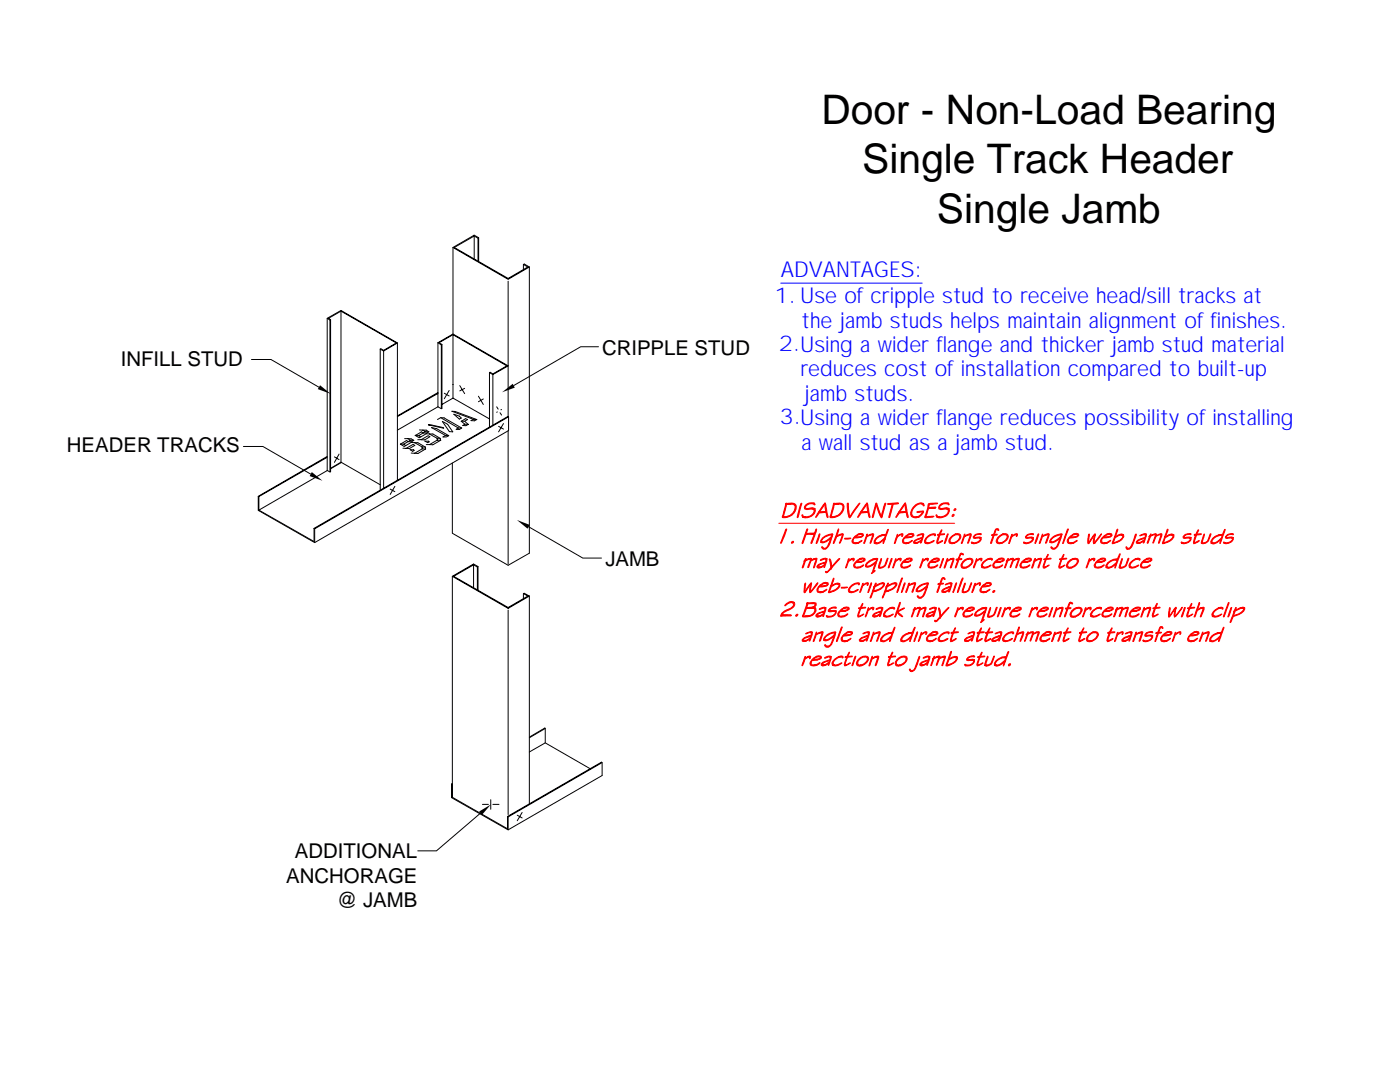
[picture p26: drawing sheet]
<svg xmlns="http://www.w3.org/2000/svg" width="279mm" height="216mm" viewBox="0 0 279 216" stroke-linecap="round" stroke-linejoin="round" font-family="sans-serif">
<defs><g id="words">
<g font-size="8.1">
<text x="163.9" y="24.8">Door - Non-Load Bearing</text>
<text x="172.1" y="34.6">Single Track Header</text>
<text x="187" y="44.4">Single Jamb</text>
</g>
<g font-size="4.4" fill="#00f">
<text x="155.8" y="55.3">ADVANTAGES:</text>
<text x="154.6" y="60.4">1. Use of cripple stud to receive head/sill tracks at</text>
<text x="160" y="65.4">the jamb studs helps maintain alignment of finishes.</text>
<text x="155.4" y="70.1">2.Using a wider flange and thicker jamb stud material</text>
<text x="159.7" y="75.1">reduces cost of installation compared to built-up</text>
<text x="160.5" y="80">jamb studs.</text>
<text x="155.6" y="84.7">3.Using a wider flange reduces possibility of installing</text>
<text x="159.9" y="89.7">a wall stud as a jamb stud.</text>
</g>
<g font-size="4.1">
<text x="120.1" y="70.9">CRIPPLE STUD</text>
<text x="24.1" y="73">INFILL STUD</text>
<text x="13.3" y="90.3">HEADER TRACKS</text>
<text x="120.8" y="113">JAMB</text>
<text x="58.8" y="171.2">ADDITIONAL</text>
<text x="57.1" y="176.1">ANCHORAGE</text>
<text x="67.2" y="181">@ JAMB</text>
</g>
</g></defs>
<g fill="none" stroke="#000" stroke-width=".2">
<path d="M90.4 49.4l11 6.3 4.2-2.4M90.4 49.4v17.3M94.6 51.7v-4.6l-3.9 2.3 10.7 6.2 3.9-2.3-.8-.5 .1-.1 1 .6M94.6 47.1l.8 .4M95.4 47.5l.1-.1-.9-.5-4.2 2.5M95.4 47.5v4.6M95.5 47.4v4.8M101.4 56.1v27M104.5 52.8v1M105.6 53.3v57.1l-4.2 2.4-11.1-6.4v-14M50.2 71.7h3.9l9.5 5.5M65.3 63.5v30.4l.5 .3 .2-.1v-30.3"/>
<path d="M65.8 63.9l-.5-.4 2.8-1.5 11.2 6.4M65.8 63.9v30.3M68.1 62.1l-2.5 1.4 .4 .3-.2 .1M68.1 62.1l11 6.3-2.5 1.5-.6-.3-.1 .1M68.1 62.1v30.1M75.9 69.7v28.1M75.9 69.7l.7 .3M76.6 70v27.4M79.3 68.4v27.4M79.3 68.4l-2.7 1.6M87.4 78.5l-8.1 4.6M87.4 78.3l-8.1 4.7"/>
<path d="M87.4 68.4v12.8M87.4 68.4l.7 .4M88.1 68.8v12.8M88.2 68.7v12.8l-.1 .1-.7-.4M88.7 78.5l.9 .5M89.6 77.9l-.9 1.7M90.4 66.8l-2.8 1.6 .6 .3-.1 .1M90.4 66.8l10.8 6.2-2.8 1.6-.6-.3-.1 .1M90.4 79.4l7.3 4.2M90.4 79.4l-2.2 1.3M90.4 66.7l-3 1.7M90.4 66.8v12.6"/>
<path d="M90.4 66.7l11 6.3-3 1.7M91.8 76.9l.9 1.6M92.7 77.5l-.9 .5M95.5 79.1l1 1.6M96.5 79.6l-1 .6M97.7 74.4v10.8M97.7 74.4l.7 .3M98.4 74.7v10.1M119.4 69.2h-3.5l-13.4 7.7M48.6 89.1h3.9l9.5 5.5M65.3 91.2l-13.6 7.9M65.3 91.1l-13.8 7.9"/>
<path d="M65.3 93.9l-13.6 7.9 11 6.3v-2.7M66.7 91.2l1 .5M67.7 90.6l-1 1.7M68.1 92.2l7.8 4.6M68.1 92.2l-2.1 1.3M68.1 92.3l-2.1 1.2M77.9 97.6l.9 .5M78.8 97l-.9 1.7M79.9 88.6h.6M80.4 89.4l.6 .1M80.8 87.5h.6M81 89.5l1.4-.8 .4 .2-1.1 .6z"/>
<path d="M81.4 87.5l.5 .4-.4 .2M81.4 87.5l.7 .1 .5 .3M81.5 88.1l-.4-.2-1.2 .7M81.5 88.1l-1 .5 .5 .3M81.9 89.7l.8 .2-.3 .2zM81.9 87.9h.7M82.6 87.9l-.5 .3-.6-.1M82.7 88.3l1.5 .9M82.7 88.3h-.6l-1.4 .8-.8-.5M82.7 88.3h.7l1.5 .9M82.9 86.9h.6M83.4 87.7h.7"/>
<path d="M83.7 85.8h.7M84.1 87.7l1.3-.8 .4 .2-1.1 .7zM84.2 89.2l.1 .4M84.2 89.2h.7M84.3 89.6l-1.6 .8M84.3 89.6h.6M84.4 85.8l.5 .3-.4 .3M84.4 85.8h.7l.5 .4M84.5 86.4l-.4-.2-1.2 .7M84.5 86.4l-1 .5 .5 .3M84.8 88h.7l.2 .2-.3 .1zM84.9 89.2v.4"/>
<path d="M84.9 86.1l.7 .1M84.9 89.6l-1.5 .9-1.3-.1M85.1 88.7h.6M85.5 84.8l3 .5v.1zM85.6 86.2l-.5 .2h-.6M85.7 86.6l1.5 .8M85.7 86.6h-.6l-1.4 .8-.8-.5M85.7 86.6h.7l1.5 .9M86.1 85.3l1 .2 2.5 1.4-.5 .3h-.7l.5-.3zM87.2 87.4l.1 .4M87.2 87.4l.7 .1M87.3 87.8l-1.6 .9"/>
<path d="M87.3 87.8l.6 .1M87.3 83.7l.6-.4 3.6 2.1M87.4 81.2l-8.1 4.6M87.9 87.5v.4M87.9 87.9l-1.5 .9-.7-.1M87.9 83.3l.7 .1 3.5 2M88.3 84.1l1 .6 1.1 1.5-.7-.1zM88.9 86.9h.7M90.6 82.7l1.1 .3 .4 .4-.4 .2zM91.5 85.4l-.5 .3h.7l.4-.3M91.5 85.4h.6M92.1 84.1l.7 .5-.4 .3h.6l.5-.2"/>
<path d="M92.1 84.1l.8-.6 .4 .2-.6 .4zM92.7 84.1l.8 .6M92.8 84.6l.7 .1M94.5 83.7l-4.3-1.6h.6l4.3 1.6M94.5 83.7l-.5 .2 .7 .1 .4-.3M94.5 83.7h.6M99.1 81.2l.3 .4M99.3 82.2l-.2 .1M99.5 85.1l1 .5M99.8 82.4l.3 .4M100.1 81.7l-.1 .1M100.5 84.5l-1 1.7"/>
<path d="M101.4 83.1l.1 2.8-38.7 22.4M101.4 86v26.5M101.4 83.1l-38.7 22.3M101.5 83.2l-38.7 22.3M51.7 101.8v-2.7l-.2-.1v2.8l11.3 6.5M62.7 105.4l.1 .1v2.8M90.3 115l-.1 44.1 11.1 6.3v-2.5M90.3 115l11.1 6.4 4.2-2.5M94.5 112.7l-4 2.3 10.9 6.2 3.9-2.3-.8-.5M94.5 112.7v4.5M94.5 112.7l.8 .4M95.3 113.1h.1l-.9-.6-4.2 2.5"/>
<path d="M95.3 113.1v4.6M95.4 113.1v4.7M105.5 105.1l10.8 6.3h3.7M105.6 118.9l-1-.5h-.1v1M105.6 118.9v41.5M101.4 121.7v40.8M90.1 156.4v2.8l11.3 6.4v-2.6M90.3 156.4h-.2l.2 .1M97.9 159.6v1.9M105.6 147.1l3.1-1.8 .1 .1-3.2 1.8M108.8 145.4v2.8l-3.2 1.9M108.8 148.2l9 5.2"/>
<path d="M120.2 152.2l-18.8 10.8M95.9 162.2l-8.8 7.6h-3.7M96.3 160.5h1.2M98.4 160.5h1.2M101.3 162.9l18.7-10.8 .2 .1v2.5l-18.8 10.9M101.3 162.9l.1 .1M103.2 162.7l1 .5M104.2 162.1l-1 1.7"/>
</g>
<path d="M63.9 76.9l2.1 1.7-2.6-1zM100.2 78.3l2.1-1.7 .4 .7zM62.2 94.2l2.1 1.7-2.5-.9zM103.2 103.8l2.5 .9-.4 .8zM95.6 161.9l2.4-1.4-1.8 2.1z" fill="#000"/>
<g fill="#f00" stroke="#f00" stroke-width=".2">
<path d="M160.9 106.4l1.7-.1 .3-.8-.2 1.1a2.81 2.81 0 0 1-.9 1.8l.7-1.8z" fill-rule="evenodd"/>
<path d="M161 105.6l.2 .1-.3 .7 1.6 .2h-1.6l-.6 1.7-.2 .2z" fill-rule="evenodd"/>
<path d="M163.4 106.6h.3l-.8 1.9z" fill-rule="evenodd"/>
<path d="M164 109.1l.8 .4-.5 .1z" fill-rule="evenodd"/>
<path d="M165.8 107.4l.2-.1-.6 1.6-.6 .6-.3-.1a1.33 1.33 0 0 0 1-1.1z" fill-rule="evenodd"/>
<path d="M163.8 108.2l1.1-.3a1.93 1.93 0 0 0 1.1-1.2l.2-.1a2.38 2.38 0 0 1-1.8 1.7z" fill-rule="evenodd"/>
<path d="M164.1 107.4l1-.6 1-.3 .1 .1a2.39 2.39 0 0 0-2.2 1.5l.2 .1h-.4v-.3z" fill-rule="evenodd"/>
<path d="M167 106.9l.5-.2h.5l-.8 .3z" fill-rule="evenodd"/>
<path d="M167.5 106.7l.6-.2 .2 .1-.3 1.1-.4 .7 .5-1.7z" fill-rule="evenodd"/>
<path d="M167.3 105.6l.1 .2-.4 1.1 .2 .1-.2 .1-.7 1.4z" fill-rule="evenodd"/>
<path d="M168.6 107.4h1.2a1.05 1.05 0 0 1-1.2 .1z" fill-rule="evenodd"/>
<path d="M170.7 108.3l1.3-.4a1.31 1.31 0 0 1-1.3 .4z" fill-rule="evenodd"/>
<path d="M170.7 106.9l.5-.3h.6l-.5 .1-.7 .5h1l-1.1 .2-.2 .3v.5l.4 .1h.7l-.1 .1a1.13 1.13 0 0 1-1.2-.1 1.25 1.25 0 0 1 .6-1.4z" fill-rule="evenodd"/>
<path d="M171.2 106.6l.6-.2 .4 .1 .1 .3-.4 .4h-1.3l1-.1 .5-.2v-.2z" fill-rule="evenodd"/>
<path d="M173.1 106.9l.5-.2h.5z" fill-rule="evenodd"/>
<path d="M172.9 106.7l.2-.1v.3l.1 .1-.2 .1-.4 1.2-.2 .2z" fill-rule="evenodd"/>
<path d="M173.6 106.7l.6-.2 .2 .1-.7 1.8 .5-1.7z" fill-rule="evenodd"/>
<path d="M176.4 107.7l.3-.1-.5 .9z" fill-rule="evenodd"/>
<path d="M174.7 107.5l.1-.1a1.82 1.82 0 0 1 1.9-.6l-1.2 .3a1.33 1.33 0 0 0-.8 1.1l.3 .1-.5 .1v-.5z" fill-rule="evenodd"/>
<path d="M175.9 106.8l.9-.2 .5-1-.6 2-.3 .1a1.83 1.83 0 0 1-1.9 .7 2.23 2.23 0 0 0 2.2-1.6z" fill-rule="evenodd"/>
<path d="M179.2 106.9l.4-.3 .4 .1-.8 .3z" fill-rule="evenodd"/>
<path d="M179.2 106.6v.4l-.7 1.5z" fill-rule="evenodd"/>
<path d="M179.6 106.6l.4-.1 .2 .1-.1 .4h-.1v-.3z" fill-rule="evenodd"/>
<path d="M180.8 108.3l1.3-.4a1.09 1.09 0 0 1-1.3 .4z" fill-rule="evenodd"/>
<path d="M180.8 106.9l.5-.3h.5l-.5 .2-.6 .4h1l-1.1 .2-.3 .3 .1 .5 1 .2a.85 .85 0 0 1-1.3-.5l.3-.6z" fill-rule="evenodd"/>
<path d="M181.3 106.6l.6-.2 .4 .1 .1 .3-.4 .4h-1.3l1.5-.3-.1-.2z" fill-rule="evenodd"/>
<path d="M182.7 108.3l.9-.4 .2 .1-.6 .3z" fill-rule="evenodd"/>
<path d="M182.3 108.1a1.84 1.84 0 0 1 1.7-.7l-1.1 .4-.4 .3v.1l.7 .1-.5 .2-.4-.1z" fill-rule="evenodd"/>
<path d="M184 106.7l.4-.1-.5 1.6-.2 .2 .1-.4-.2-.1 .4-.5h-.4l.4-.1 .1-.5z" fill-rule="evenodd"/>
<path d="M183.1 106.8a1.43 1.43 0 0 1 1.3-.2l-1.4 .3z" fill-rule="evenodd"/>
<path d="M184.6 108.3a2.3 2.3 0 0 0 1.8-.5v.1a1.6 1.6 0 0 1-1.8 .4z" fill-rule="evenodd"/>
<path d="M184.7 107.4a1.43 1.43 0 0 1 1.6-.7l-.4 .1a1.5 1.5 0 0 0-1.2 1.4l.4 .1h-.5l-.1-.4z" fill-rule="evenodd"/>
<path d="M185.8 106.6h.9v.2l-.1 .1-.2-.2z" fill-rule="evenodd"/>
<path d="M187.2 108.3l.9-.4-.8 .5z" fill-rule="evenodd"/>
<path d="M187.1 106.8h.3z" fill-rule="evenodd"/>
<path d="M187.1 106.7l1.4-.2-.1 .2-.8 .1-.2 .5a.96 .96 0 0 0-.1 1.1l-.3 .1a2.11 2.11 0 0 1 .4-1.7z" fill-rule="evenodd"/>
<path d="M187.9 105.7h.1l-.3 .9h-.2z" fill-rule="evenodd"/>
<path d="M189.1 106.6l.1 .1-.7 1.8z" fill-rule="evenodd"/>
<path d="M189.7 107.3l.9-.7 .5 .1h-.4a1.38 1.38 0 0 0-1 1.4l.8 .3-.5 .1-.6-.2v-.6z" fill-rule="evenodd"/>
<path d="M190.6 106.6h.1a.76 .76 0 0 1 1.1 .5l-.4 .6a1.42 1.42 0 0 1-1.3 .6l.4-.1a1.26 1.26 0 0 0 1-1.4z" fill-rule="evenodd"/>
<path d="M192.5 106.9l.5-.2h.5z" fill-rule="evenodd"/>
<path d="M192.4 106.7l.2-.1-.1 .3 .2 .1-.2 .1-.4 1.2-.2 .2z" fill-rule="evenodd"/>
<path d="M193 106.7l.7-.2 .1 .1-.6 1.8 .4-1.7z" fill-rule="evenodd"/>
<path d="M193.9 108.2l.5 .1-.5 .1z" fill-rule="evenodd"/>
<path d="M193.9 108.4l.5-.1a1.17 1.17 0 0 0 1.2-.9l-.2-.1h.4a1.16 1.16 0 0 1-1.4 1.2z" fill-rule="evenodd"/>
<path d="M194.6 107.3a1.22 1.22 0 0 1 1.2 0z" fill-rule="evenodd"/>
<path d="M195.4 106.6l.4-.1v.1z" fill-rule="evenodd"/>
<path d="M194.5 106.8l.6-.3h.7l-.4 .1a.84 .84 0 0 0-1 .6l1.4 .1-1.5 .1-.1-.3z" fill-rule="evenodd"/>
<path d="M197.9 106.8h.3z" fill-rule="evenodd"/>
<path d="M198 106.7l1-.1v.2h-.6l-.5 1.5-.2 .2 .5-1.7h-.3z" fill-rule="evenodd"/>
<path d="M198.9 105.7l.4-.1v.2l-.1 .1z" fill-rule="evenodd"/>
<path d="M198.7 105.6h.6l-.5 .1-.3 .9h-.2z" fill-rule="evenodd"/>
<path d="M199.1 107.3l1-.7 .4 .1-.8 .2a1.23 1.23 0 0 0-.6 1.2l.9 .3-.6 .1-.5-.2-.1-.4z" fill-rule="evenodd"/>
<path d="M200.1 106.6a.83 .83 0 0 1 1.2 .5 2.02 2.02 0 0 1-1.3 1.3l-.5-.1a1.38 1.38 0 0 0 1.5-1.5z" fill-rule="evenodd"/>
<path d="M202 106.9l.4-.3 .4 .1z" fill-rule="evenodd"/>
<path d="M201.9 106.6l.2 .4-.8 1.5z" fill-rule="evenodd"/>
<path d="M202.4 106.6l.5-.1 .2 .1-.2 .5v-.4z" fill-rule="evenodd"/>
<path d="M204.3 108.2l.5 .1-.5 .1z" fill-rule="evenodd"/>
<path d="M204.3 108.4l.5-.1a1.17 1.17 0 0 0 1.2-.9l-.2-.1h.4a1.16 1.16 0 0 1-1.4 1.2z" fill-rule="evenodd"/>
<path d="M205 107.3a1.22 1.22 0 0 1 1.2 0z" fill-rule="evenodd"/>
<path d="M205.8 106.6l.4-.1v.1z" fill-rule="evenodd"/>
<path d="M204.9 106.8l.6-.3h.7l-.4 .1a.84 .84 0 0 0-.9 .6l1.3 .1-1.5 .1-.1-.3z" fill-rule="evenodd"/>
<path d="M207.2 106.6l.1 .1-.7 1.8z" fill-rule="evenodd"/>
<path d="M208.1 106.9l.5-.2h.5z" fill-rule="evenodd"/>
<path d="M208 106.7l.1-.1v.3l.1 .1-.2 .1-.5 1.4z" fill-rule="evenodd"/>
<path d="M208.6 106.7l.6-.2 .2 .1-.5 1.7-.2 .1 .5-1.7z" fill-rule="evenodd"/>
<path d="M209.8 109.1l.8 .4-.6 .1-.3-.3z" fill-rule="evenodd"/>
<path d="M211.5 107.4l.3-.1-.4 1a1.89 1.89 0 0 1-.8 1.2l-.3-.1a1.96 1.96 0 0 0 1.1-1.5z" fill-rule="evenodd"/>
<path d="M209.5 108.2l1.2-.3a1.86 1.86 0 0 0 1.1-1.2l.2-.1-.2 .7-1.1 .8-.9 .2z" fill-rule="evenodd"/>
<path d="M209.8 107.5a2.97 2.97 0 0 1 2.2-.9l-.8 .2a2.62 2.62 0 0 0-1.5 1v.3l.2 .1h-.4v-.3z" fill-rule="evenodd"/>
<path d="M213.1 105.6l.1 .1-1.1 2.8z" fill-rule="evenodd"/>
<path d="M213.7 108.3l1.3-.4a1.31 1.31 0 0 1-1.3 .4z" fill-rule="evenodd"/>
<path d="M213.7 106.9l.5-.3h.5l-.5 .1-.6 .5h.9l-1.1 .2-.2 .3v.5l.5 .1h.6l-.1 .1a.81 .81 0 0 1-1.2-.5l.3-.6z" fill-rule="evenodd"/>
<path d="M214.2 106.6l.6-.2 .4 .1 .1 .3-.5 .4h-1.2l1.5-.3-.1-.2z" fill-rule="evenodd"/>
<path d="M218.4 106.8l.2-.1-.2 1.5 .2 .1-.3 .2-.1-.6z" fill-rule="evenodd"/>
<path d="M217.3 106.6l.1 .2-.1 1.2v.4l-.1 .1-.1-.7z" fill-rule="evenodd"/>
<path d="M218.4 106.6h.2l-1.3 1.8v-.1z" fill-rule="evenodd"/>
<path d="M219.6 106.7l.2-.2-1.2 1.8h-.2z" fill-rule="evenodd"/>
<path d="M220.3 108.3l1.4-.4a1.31 1.31 0 0 1-1.4 .4z" fill-rule="evenodd"/>
<path d="M220.3 106.9l.6-.3h.5l-.5 .1-.6 .5h.9l-1.1 .2-.2 .3v.5l.4 .1h.7l-.1 .1a.85 .85 0 0 1-1.3-.5l.3-.6z" fill-rule="evenodd"/>
<path d="M220.3 107.2l.9-.1 .5-.2v-.2l-.8-.1 .5-.2 .5 .2 .1 .2-.5 .4z" fill-rule="evenodd"/>
<path d="M222.2 108.3l.5-.1a2.22 2.22 0 0 0 1.4-1.1l-.1-.3h-.2l.4-.1a1.09 1.09 0 0 1-.8 1.3l-1 .4z" fill-rule="evenodd"/>
<path d="M222.4 107.1l.7-.3a.94 .94 0 0 1 1.1-.1 1.85 1.85 0 0 0-2 1.6l.2 .1-.4 .1z" fill-rule="evenodd"/>
<path d="M223 105.6l.1 .1-.5 1.4h-.2z" fill-rule="evenodd"/>
<path d="M224.7 109.1l.5 .3-.3 .2z" fill-rule="evenodd"/>
<path d="M226.6 106.7l.2-.1-.6 1.7a1.27 1.27 0 0 1-1.3 1.3 1.59 1.59 0 0 0 1.2-1.5z" fill-rule="evenodd"/>
<path d="M227.2 108.3l.9-.4 .2 .1-.7 .3z" fill-rule="evenodd"/>
<path d="M226.8 108.1a1.84 1.84 0 0 1 1.6-.7l-.9 .3-.5 .4v.1l.6 .1-.4 .2-.4-.1z" fill-rule="evenodd"/>
<path d="M228.4 106.7l.4-.1-.6 1.8 .1-.4-.2-.1 .3-.5h-.4l.5-.1 .1-.5z" fill-rule="evenodd"/>
<path d="M227.5 106.9l1-.4 .3 .1z" fill-rule="evenodd"/>
<path d="M229.4 107l.8-.4 .3 .1-.9 .3-.6 1.4-.1-.1z" fill-rule="evenodd"/>
<path d="M230.5 106.9l.8-.3 .3 .1-.9 .3-.6 1.4z" fill-rule="evenodd"/>
<path d="M229.6 106.6l.1 .1-.3 .2z" fill-rule="evenodd"/>
<path d="M230.2 106.6l.4-.1 .2 .1v.2l-.3 .1 .1-.2z" fill-rule="evenodd"/>
<path d="M231.3 106.6l.4-.1 .2 .1-.6 1.8 .4-1.7z" fill-rule="evenodd"/>
<path d="M232.2 108.3l.5-.1a1.8 1.8 0 0 0 1.4-1.4h-.3l.5-.1a1.6 1.6 0 0 1-1.4 1.5l-.5 .2z" fill-rule="evenodd"/>
<path d="M232.4 107.1l.7-.3a.94 .94 0 0 1 1.2-.1 1.85 1.85 0 0 0-2.1 1.6l.2 .1-.4 .1z" fill-rule="evenodd"/>
<path d="M233 105.6l.1 .1-.1 .4-.4 1h-.2z" fill-rule="evenodd"/>
<path d="M235.8 108.2l.4 .1-.4 .1z" fill-rule="evenodd"/>
<path d="M235.8 108.4l.4-.1a1.44 1.44 0 0 0 1.3-.6v-.3l-.3-.1h.5a1.38 1.38 0 0 1-1.9 1.1z" fill-rule="evenodd"/>
<path d="M236.5 107.3l.8-.2 .4 .2z" fill-rule="evenodd"/>
<path d="M237.3 106.6l.4-.1v.1z" fill-rule="evenodd"/>
<path d="M236.4 106.8l.6-.3h.7l-.4 .1a.86 .86 0 0 0-1 .6l1.4 .1-1.6 .1v-.3z" fill-rule="evenodd"/>
<path d="M238.4 108.3l1-.4-.9 .5z" fill-rule="evenodd"/>
<path d="M238.3 106.8h.3z" fill-rule="evenodd"/>
<path d="M238.3 106.7l1.5-.1-1 .2-.2 .5a.96 .96 0 0 0-.1 1.1l-.2 .1-.1-.3 .4-1.4z" fill-rule="evenodd"/>
<path d="M239.1 105.7l.1 .1-.3 .8h-.2z" fill-rule="evenodd"/>
<path d="M240.3 106.6l.1 .2-.5 1.4 .2 .1-.4 .1z" fill-rule="evenodd"/>
<path d="M241.6 106.5l.1 .1a2.05 2.05 0 0 1-1.1 1.8l-.6 .1-.3-.1a1.29 1.29 0 0 0 1.4-.8z" fill-rule="evenodd"/>
<path d="M243.6 107.7l.2-.1-.3 .9z" fill-rule="evenodd"/>
<path d="M242 107.4a1.96 1.96 0 0 1 1.9-.6l-1.2 .3a1.33 1.33 0 0 0-.8 1.1l.2 .1-.4 .1-.1-.4z" fill-rule="evenodd"/>
<path d="M243.1 106.8l.9-.2 .5-1-.2 .6a2.82 2.82 0 0 1-2.2 2.3l-.4-.1a2.23 2.23 0 0 0 2.2-1.6z" fill-rule="evenodd"/>
<path d="M244.1 108.2l.2-.1 .4 .2-.4 .1z" fill-rule="evenodd"/>
<path d="M244.3 108.4l.4-.1a1.17 1.17 0 0 0 1.3-.9l-.3-.1h.4a1.37 1.37 0 0 1-1.8 1.1z" fill-rule="evenodd"/>
<path d="M244.9 107.3l1.2-.1z" fill-rule="evenodd"/>
<path d="M245.7 106.6l.4-.1 .1 .1z" fill-rule="evenodd"/>
<path d="M244.9 106.8l.5-.3h.7l-.4 .1a.84 .84 0 0 0-.9 .6l1.3 .1-1.5 .1v-.3z" fill-rule="evenodd"/>
<path d="M160.4 111.9l.1 .1z" fill-rule="evenodd"/>
<path d="M160.5 111.9l.8-.4 .4 .1-1 .3-.4 1.3-.2 .1z" fill-rule="evenodd"/>
<path d="M161.7 111.8l.7-.3 .4 .1-1 .3-.4 1.2-.2 .1z" fill-rule="evenodd"/>
<path d="M160.7 111.5h.2l-.1 .2-.2 .1z" fill-rule="evenodd"/>
<path d="M161.3 111.5h.7l-.1 .2-.2 .1 .1-.2z" fill-rule="evenodd"/>
<path d="M162.4 111.5h.7l-.7 1.8 .5-1.7z" fill-rule="evenodd"/>
<path d="M163.4 113.2l1-.4 .1 .1-.6 .3z" fill-rule="evenodd"/>
<path d="M163.3 112.6l1-.3h.4l-1 .3-.5 .4v.1l.7 .1-.5 .2-.3-.2-.1-.2z" fill-rule="evenodd"/>
<path d="M164.7 111.5h.4l-.1 .4-.5 1.3h-.1l.1-.3-.1-.1 .3-.5h-.4l.5-.2v-.5z" fill-rule="evenodd"/>
<path d="M163.7 111.8l.1-.1a1.31 1.31 0 0 1 1.3-.2z" fill-rule="evenodd"/>
<path d="M164.7 114.1l.1-.1 .3 .2-.2 .1z" fill-rule="evenodd"/>
<path d="M165.5 111.6l.1-.1a1.04 1.04 0 0 1 .3 1.1v.9l-.8 .7-.1-.1a1.28 1.28 0 0 0 .7-1.6z" fill-rule="evenodd"/>
<path d="M167 111.8l.6-.3-1.6 1.7v-.1z" fill-rule="evenodd"/>
<path d="M169.4 111.8l.5-.3h.3l-.7 .4z" fill-rule="evenodd"/>
<path d="M169.4 111.5l.1 .4-.7 1.4z" fill-rule="evenodd"/>
<path d="M169.9 111.5h.6l-.1 .4h-.2l.1-.3z" fill-rule="evenodd"/>
<path d="M171.1 113.2l1.3-.5-.7 .5z" fill-rule="evenodd"/>
<path d="M170.6 112.2l.9-.7h.6l-.4 .1-.7 .5h1a1.46 1.46 0 0 0-1.3 .3l-.1 .6a1.21 1.21 0 0 0 1.1 .2l-.1 .1a1.24 1.24 0 0 1-1.2-.1v-.6z" fill-rule="evenodd"/>
<path d="M171.5 111.5l.6-.2 .5 .1 .1 .4-.4 .3h-.3h-1l1.5-.3-.1-.2z" fill-rule="evenodd"/>
<path d="M174.3 114l.4-.1z" fill-rule="evenodd"/>
<path d="M174.7 112.4l.2-.1-.5 1.5-.1 .2h.2l-.5 .5-.1-.1z" fill-rule="evenodd"/>
<path d="M173 112.3h.1a1.96 1.96 0 0 1 1.9-.7l-1.3 .4a1.22 1.22 0 0 0-.8 .9l.2 .1-.3 .1-.1-.4z" fill-rule="evenodd"/>
<path d="M174.1 111.6l1.1-.1-.3 .8-1 .6a1.08 1.08 0 0 1-1.1 .2l1.1-.4a1.96 1.96 0 0 0 1.1-1.1z" fill-rule="evenodd"/>
<path d="M175.8 111.5h.1v.2l-.4 1.4 .2 .1-.4 .1z" fill-rule="evenodd"/>
<path d="M177.1 111.4l.1 .1a1.87 1.87 0 0 1-1.1 1.8l-.5 .1-.3-.1 .4-.1a.93 .93 0 0 0 1-.7z" fill-rule="evenodd"/>
<path d="M177.9 111.5h.2l-.1 .1-.5 1.5-.2 .2z" fill-rule="evenodd"/>
<path d="M178.8 111.8l.5-.3h.3l-.7 .4z" fill-rule="evenodd"/>
<path d="M178.7 111.6l.1-.1 .1 .4-.7 1.4z" fill-rule="evenodd"/>
<path d="M179.3 111.5h.6l-.2 .4h-.1l.1-.3z" fill-rule="evenodd"/>
<path d="M180.5 113.2l1.2-.5-.6 .5z" fill-rule="evenodd"/>
<path d="M180 112.2a1.71 1.71 0 0 1 1.5-.7l-.4 .1-.7 .5h1a1.46 1.46 0 0 0-1.3 .3l-.1 .6 1 .3a1.24 1.24 0 0 1-1.2-.1 .86 .86 0 0 1 .2-1z" fill-rule="evenodd"/>
<path d="M180.9 111.5l.6-.2 .4 .1 .2 .4-.4 .3h-.3h-1l1.5-.3-.4-.3z" fill-rule="evenodd"/>
<path d="M184.2 111.8l.5-.3h.3l-.7 .4z" fill-rule="evenodd"/>
<path d="M184.1 111.5l.2 .4-.2 .1-.5 1.3z" fill-rule="evenodd"/>
<path d="M184.7 111.5h.6l-.1 .4h-.2l.1-.3z" fill-rule="evenodd"/>
<path d="M185.8 113.2l1.4-.5-.7 .5z" fill-rule="evenodd"/>
<path d="M185.5 112.2a1.71 1.71 0 0 1 1.4-.7l-.4 .1-.7 .5h1l-1.2 .2-.2 .3v.4l.4 .2h.7l-.7 .2-.5-.2a.86 .86 0 0 1 .2-1z" fill-rule="evenodd"/>
<path d="M186.4 111.5l.5-.2 .5 .1 .1 .4-.3 .3h-.4h-1l1.5-.3-.4-.3z" fill-rule="evenodd"/>
<path d="M188.2 111.5h.1v.1l-.7 1.7z" fill-rule="evenodd"/>
<path d="M189.1 111.8l.5-.2h.5l-.8 .3z" fill-rule="evenodd"/>
<path d="M189 111.5l.1-.1v.4l.2 .1-.3 .1-.5 1.4z" fill-rule="evenodd"/>
<path d="M189.6 111.6l.6-.2 .2 .1-.7 1.8v-.1l.5-1.6z" fill-rule="evenodd"/>
<path d="M190.8 111.7h.4z" fill-rule="evenodd"/>
<path d="M190.9 111.5h1.1l-.7 .2-.6 1.6 .5-1.6h-.4z" fill-rule="evenodd"/>
<path d="M191.9 110.5h.3l.1 .2h-.1z" fill-rule="evenodd"/>
<path d="M191.6 110.4h.3l.3 .1a.74 .74 0 0 0-.7 .9l-.3 .1z" fill-rule="evenodd"/>
<path d="M192.1 112.1a1.3 1.3 0 0 1 1.4-.6 1.37 1.37 0 0 0-1.4 1.5l.8 .3a.88 .88 0 0 1-1-.1 .96 .96 0 0 1 .2-1.1z" fill-rule="evenodd"/>
<path d="M193 111.5l.5-.1 .6 .2a1.41 1.41 0 0 1-1.7 1.6l.9-.3a1.01 1.01 0 0 0 .6-1.1z" fill-rule="evenodd"/>
<path d="M194.9 111.8l.5-.3h.3l-.7 .4z" fill-rule="evenodd"/>
<path d="M194.9 111.5l.1 .4-.7 1.4z" fill-rule="evenodd"/>
<path d="M195.4 111.5h.6l-.1 .4h-.2l.1-.3z" fill-rule="evenodd"/>
<path d="M195.9 113.2l1-.1 .9-.4a1.53 1.53 0 0 1-1.9 .5z" fill-rule="evenodd"/>
<path d="M196.1 112.3a1.48 1.48 0 0 1 1.6-.7l-.9 .2a1.27 1.27 0 0 0-.7 1.2l.4 .2h-.6l-.1-.4z" fill-rule="evenodd"/>
<path d="M197.1 111.5l.7-.1 .2 .1 .1 .2-.2 .1-.1-.2z" fill-rule="evenodd"/>
<path d="M198.8 113.2l1.3-.5-.6 .5z" fill-rule="evenodd"/>
<path d="M198.4 112.2a1.71 1.71 0 0 1 1.5-.7l-.5 .1-.6 .5h.9a1.46 1.46 0 0 0-1.2 .3l-.1 .6 .3 .2h.8l-.7 .2-.6-.2a.86 .86 0 0 1 .2-1z" fill-rule="evenodd"/>
<path d="M199.3 111.5l.6-.2 .4 .1 .1 .4-.3 .3h-.4h-.9l1.4-.3-.3-.3z" fill-rule="evenodd"/>
<path d="M200.8 111.9l.9-.4 .3 .1-.9 .3-.6 1.4 .4-1.3z" fill-rule="evenodd"/>
<path d="M202.1 111.8l.7-.3 .3 .1-.9 .3-.5 1.3h-.1z" fill-rule="evenodd"/>
<path d="M201.1 111.5h.2l-.1 .2-.2 .1z" fill-rule="evenodd"/>
<path d="M201.7 111.5l.4-.1 .2 .1v.2l-.2 .1v-.2z" fill-rule="evenodd"/>
<path d="M202.8 111.5h.7l-.7 1.8 .4-1.5v-.2z" fill-rule="evenodd"/>
<path d="M204.3 113.2l1.2-.5-.6 .5z" fill-rule="evenodd"/>
<path d="M203.8 112.2a1.71 1.71 0 0 1 1.5-.7l-.4 .1-.7 .5h.9a1.46 1.46 0 0 0-1.2 .3l-.1 .6 1 .3a1.24 1.24 0 0 1-1.2-.1 .86 .86 0 0 1 .2-1z" fill-rule="evenodd"/>
<path d="M204.7 111.5l.6-.2 .4 .1 .2 .4-.4 .3h-.4h-.9l1.5-.3-.1-.2z" fill-rule="evenodd"/>
<path d="M206.6 111.8l.5-.2h.5l-.8 .3z" fill-rule="evenodd"/>
<path d="M206.5 111.5l.1 .3 .2 .1-.3 .1-.5 1.4z" fill-rule="evenodd"/>
<path d="M207.1 111.6l.6-.2 .2 .1-.7 1.8-.1-.1 .6-1.6z" fill-rule="evenodd"/>
<path d="M208.4 113.2l1-.5-.9 .6z" fill-rule="evenodd"/>
<path d="M208.3 111.6l.3 .1z" fill-rule="evenodd"/>
<path d="M208.4 111.5l1.4-.1-.1 .1-.9 .1-.4 1.3 .1 .4-.3 .1v-.3l.4-1.4-.3-.1z" fill-rule="evenodd"/>
<path d="M209.1 110.6l.1 .1-.3 .8h-.2z" fill-rule="evenodd"/>
<path d="M211.5 113.2l1-.5-.8 .6z" fill-rule="evenodd"/>
<path d="M211.5 111.6l.3 .1z" fill-rule="evenodd"/>
<path d="M211.5 111.5l1.4-.1v.1l-.9 .1-.5 1.3 .2 .4-.3 .1-.1-.3 .5-1.4-.3-.1z" fill-rule="evenodd"/>
<path d="M212.3 110.6v.1l-.2 .6-.3 .2z" fill-rule="evenodd"/>
<path d="M213.1 112.1a1.41 1.41 0 0 1 1.4-.6l-.8 .3a1.11 1.11 0 0 0-.6 1.2l.8 .3a.76 .76 0 0 1-1.1-.5z" fill-rule="evenodd"/>
<path d="M214.1 111.5l.5-.1 .5 .2a1.13 1.13 0 0 1-.6 1.4l-.5 .3-.5-.1a1.37 1.37 0 0 0 1.5-1.4z" fill-rule="evenodd"/>
<path d="M217.5 111.8l.4-.3h.3l-.7 .4z" fill-rule="evenodd"/>
<path d="M217.4 111.5l.1 .4-.7 1.4z" fill-rule="evenodd"/>
<path d="M217.9 111.5h.6l-.2 .4v-.3z" fill-rule="evenodd"/>
<path d="M219.1 113.2l1.3-.5-.6 .5z" fill-rule="evenodd"/>
<path d="M219.1 111.8l.5-.3h.5l-.4 .1-.7 .5h1a1.46 1.46 0 0 0-1.3 .3l-.1 .6a1.21 1.21 0 0 0 1.2 .2l-.8 .2-.6-.2v-.6z" fill-rule="evenodd"/>
<path d="M219.7 111.4h.9l.1 .4-.4 .3h-.3h-1l1.5-.3-.1-.2-.8-.1z" fill-rule="evenodd"/>
<path d="M222.7 112.6l.2-.2-.4 1z" fill-rule="evenodd"/>
<path d="M221.1 112.3a2.11 2.11 0 0 1 1.9-.6l-.7 .1-.6 .2a1.19 1.19 0 0 0-.8 1.1l.3 .1h-.5v-.3z" fill-rule="evenodd"/>
<path d="M222.2 111.6l.9-.1 .4-1-.1 .6a2.82 2.82 0 0 1-2.3 2.3l-.4-.2a2.26 2.26 0 0 0 2.3-1.5z" fill-rule="evenodd"/>
<path d="M223.9 111.5l.1 .2-.4 1.4 .1 .1-.3 .1z" fill-rule="evenodd"/>
<path d="M225.1 111.5l.2-.1-.6 1.6a1.03 1.03 0 0 1-1.3 .3l.3-.1a.94 .94 0 0 0 1-.7z" fill-rule="evenodd"/>
<path d="M225.4 113.2l1-.1 .8-.4a1.53 1.53 0 0 1-1.8 .5z" fill-rule="evenodd"/>
<path d="M225.6 112.3a1.48 1.48 0 0 1 1.5-.7l-.8 .2a1.27 1.27 0 0 0-.7 1.2l.3 .2h-.5l-.1-.4z" fill-rule="evenodd"/>
<path d="M226.6 111.5l.6-.1 .3 .1v.2l-.1 .1-.2-.2z" fill-rule="evenodd"/>
<path d="M228.3 113.2l1.3-.4a1.23 1.23 0 0 1-1.3 .4z" fill-rule="evenodd"/>
<path d="M227.9 112.2a1.71 1.71 0 0 1 1.4-.7l-.4 .1-.7 .5h1l-1.2 .2-.2 .3v.4l.4 .2h.7l-.7 .2-.5-.2a.86 .86 0 0 1 .2-1z" fill-rule="evenodd"/>
<path d="M228.8 111.5l.5-.2 .5 .1 .1 .4a1.7 1.7 0 0 1-1.7 .3l1.5-.3-.4-.3z" fill-rule="evenodd"/>
<path d="M161.8 116.6l.2-.1-.3 1.6h.2l-.3 .2-.1-.4z" fill-rule="evenodd"/>
<path d="M160.6 116.5l.2-.2-.1 1.9-.1 .1-.2-.3z" fill-rule="evenodd"/>
<path d="M161.8 116.4l.2-.1-1.3 1.9-.1-.1z" fill-rule="evenodd"/>
<path d="M162.9 116.5l.3-.2-1.3 1.8h-.2z" fill-rule="evenodd"/>
<path d="M163.7 118.1l.5-.1 .8-.4-.6 .5z" fill-rule="evenodd"/>
<path d="M163.7 116.7l.5-.3h.6l-.5 .1-.7 .5h1l-1.1 .1-.2 .4v.4l1.1 .2-.1 .1a.81 .81 0 0 1-1.3-.5z" fill-rule="evenodd"/>
<path d="M163.6 117l1.5-.3v-.2l-.9-.1 .6-.2 .5 .1v.3l-.3 .3z" fill-rule="evenodd"/>
<path d="M165.5 118.1l.5-.2a1.76 1.76 0 0 0 1.4-1.3l-.3-.1h.5v.4a2.96 2.96 0 0 1-1.8 1.3z" fill-rule="evenodd"/>
<path d="M165.8 116.9l.7-.3a.88 .88 0 0 1 1.1-.1 1.85 1.85 0 0 0-2.1 1.6l.3 .1h-.5z" fill-rule="evenodd"/>
<path d="M166.3 115.4l.2 .1-.2 .5-.3 .8-.2 .1z" fill-rule="evenodd"/>
<path d="M167.9 117.2l1.2-.1a1.05 1.05 0 0 1-1.2 .2z" fill-rule="evenodd"/>
<path d="M169.4 118.1a2.34 2.34 0 0 0 1.8-.5h.1a1.7 1.7 0 0 1-1.9 .5z" fill-rule="evenodd"/>
<path d="M169.9 116.8l.7-.4 .5 .1h-.4a1.39 1.39 0 0 0-1.1 1.4l.4 .2h-.6a1.02 1.02 0 0 1 .5-1.3z" fill-rule="evenodd"/>
<path d="M170.6 116.4l.6-.1h.3v.2l-.1 .2-.1-.2z" fill-rule="evenodd"/>
<path d="M172.3 116.7l.4-.3 .4 .1-.8 .3z" fill-rule="evenodd"/>
<path d="M172.1 116.5l.2-.1v.4l-.7 1.4z" fill-rule="evenodd"/>
<path d="M172.7 116.4l.4-.2 .2 .1-.1 .5h-.1v-.3z" fill-rule="evenodd"/>
<path d="M173.8 116.3h.1l-.1 .6-.6 1.3z" fill-rule="evenodd"/>
<path d="M174.4 117.1l.1-.1a2.51 2.51 0 0 1 1.6-.5l-1.5 .6-.3 .8h.6l-.7 .2-.5 1.2z" fill-rule="evenodd"/>
<path d="M174.7 116.5l.2-.1-.2 .4-.2 .2z" fill-rule="evenodd"/>
<path d="M175.6 116.4l.5-.2 .4 .2a1.91 1.91 0 0 1-2.2 1.5l.5-.1a1.89 1.89 0 0 0 1.5-1.3z" fill-rule="evenodd"/>
<path d="M176.8 117.1a2.58 2.58 0 0 1 1.8-.6l-1 .3a1.05 1.05 0 0 0-.8 1.1h.5l-.6 .2-.6 1.2 .8-2.1z" fill-rule="evenodd"/>
<path d="M177.2 116.4h.1l-.1 .4-.3 .2z" fill-rule="evenodd"/>
<path d="M178.1 116.4l.5-.2 .4 .2a1.91 1.91 0 0 1-2.2 1.5l.5-.1a1.89 1.89 0 0 0 1.5-1.3z" fill-rule="evenodd"/>
<path d="M180 115.4h.1l-1.1 2.8z" fill-rule="evenodd"/>
<path d="M180.5 116.3h.1v.2l-.7 1.7z" fill-rule="evenodd"/>
<path d="M181.4 116.7l.5-.2h.5z" fill-rule="evenodd"/>
<path d="M181.3 116.5l.2-.2-.1 .4 .2 .1-.2 .1-.6 1.3z" fill-rule="evenodd"/>
<path d="M181.9 116.5l.7-.3 .2 .1-.7 1.9-.1-.1 .5-1.6z" fill-rule="evenodd"/>
<path d="M183.1 118.9l.8 .4h-.6l-.3-.3z" fill-rule="evenodd"/>
<path d="M184.8 117.2l.3-.1-.4 1a1.89 1.89 0 0 1-.8 1.2l-.3-.1a2.3 2.3 0 0 0 1.2-2z" fill-rule="evenodd"/>
<path d="M182.8 118l1.2-.4a1.86 1.86 0 0 0 1.1-1.1l.2-.1-.2 .7-1.1 .7a1.15 1.15 0 0 1-1.2 .2z" fill-rule="evenodd"/>
<path d="M183.1 117.3a2.97 2.97 0 0 1 2.2-1v.1a2.39 2.39 0 0 0-2.3 1.5h.2l-.4 .1v-.4z" fill-rule="evenodd"/>
<path d="M187.2 116.6h.3z" fill-rule="evenodd"/>
<path d="M187.2 116.5l1.1-.1v.1l-.6 .1-.7 1.6 .5-1.6z" fill-rule="evenodd"/>
<path d="M188.2 115.4h.3l.1 .2-.1 .1z" fill-rule="evenodd"/>
<path d="M188 115.4l.2-.2 .3 .2-.4 .1-.4 .9h-.1z" fill-rule="evenodd"/>
<path d="M188.3 118.1l1-.4 .1 .1-.6 .3z" fill-rule="evenodd"/>
<path d="M188 117.9a1.84 1.84 0 0 1 1.6-.7l-.5 .2a1.02 1.02 0 0 0-.9 .6l.6 .1-.5 .1h-.3z" fill-rule="evenodd"/>
<path d="M189.6 116.5l.4-.1-.6 1.8v-.4l-.1-.1 .3-.5-.4-.1h.5l.1-.6z" fill-rule="evenodd"/>
<path d="M188.6 116.7l1.1-.5 .3 .2z" fill-rule="evenodd"/>
<path d="M190.8 116.3l.1 .2-.7 1.7z" fill-rule="evenodd"/>
<path d="M192.1 115.4l.1 .1-1.1 2.7v-.2z" fill-rule="evenodd"/>
<path d="M192.5 116.4l.2 .1-.5 1.5 .2 .1-.4 .1z" fill-rule="evenodd"/>
<path d="M193.8 116.3l.1 .1a2.05 2.05 0 0 1-1.1 1.8l-.5 .1-.3-.1a1.28 1.28 0 0 0 1.4-.8z" fill-rule="evenodd"/>
<path d="M194.6 116.7l.5-.3 .3 .1z" fill-rule="evenodd"/>
<path d="M194.6 116.4l.1 .4-.7 1.4z" fill-rule="evenodd"/>
<path d="M195.1 116.4l.4-.2 .2 .1-.2 .5v-.3z" fill-rule="evenodd"/>
<path d="M196.3 118.1l.5-.1 .8-.4-.7 .5z" fill-rule="evenodd"/>
<path d="M196.2 116.7l.6-.3h.5l-.5 .1-.6 .5h.9l-1.1 .1-.1 .2-.1 .6a1.21 1.21 0 0 0 1.1 .2l-.1 .1a1.13 1.13 0 0 1-1.2-.1 1.25 1.25 0 0 1 .6-1.4z" fill-rule="evenodd"/>
<path d="M196.2 117l1.5-.3-.1-.2-.8-.2 .5-.1 .5 .1 .1 .3-.5 .4z" fill-rule="evenodd"/>
<path d="M198.2 117.9l.3-.1v.2l-.3 .2-.1-.1z" fill-rule="evenodd"/>
<path d="M162.1 121.4l.6-.1a1.09 1.09 0 0 1-.7 1.6l-.4 .1-1-.1a1.96 1.96 0 0 0 2-.9v-.5z" fill-rule="evenodd"/>
<path d="M161 120.4h1.3l-1.1 .1-.2 .7 1.7 .1-1.8 .1-.5 1.5 1.2 .1-1.3 .1-.2-.2 .9-2.3z" fill-rule="evenodd"/>
<path d="M161.1 120.3h.2z" fill-rule="evenodd"/>
<path d="M161 120.4l1.3-.2 .5 .1 .1 .4-.6 .5 .4 .1-1.7-.1 1.4-.2 .2-.5z" fill-rule="evenodd"/>
<path d="M163.2 122.9l1-.3h.1l-.6 .4z" fill-rule="evenodd"/>
<path d="M163.1 122.4l1-.4 .4 .1-1 .3-.5 .4v.1l.7 .1-.5 .1-.3-.1-.1-.2z" fill-rule="evenodd"/>
<path d="M164.5 121.3h.3v.4l-.5 1.3h-.1l.1-.4h-.1l.3-.5-.4-.1 .4-.1 .1-.5z" fill-rule="evenodd"/>
<path d="M163.5 121.5h.1a1.31 1.31 0 0 1 1.2-.2z" fill-rule="evenodd"/>
<path d="M164.9 122.9l.1-.1 .4 .2-.4 .1z" fill-rule="evenodd"/>
<path d="M165 123.1a2.3 2.3 0 0 0 1.6-.6l.1-.5h-.3l.5-.1a1.36 1.36 0 0 1-1.9 1.2z" fill-rule="evenodd"/>
<path d="M165.7 121.9l.8-.1 .4 .1z" fill-rule="evenodd"/>
<path d="M166.5 121.3l.3-.1 .1 .1z" fill-rule="evenodd"/>
<path d="M165.6 121.4l.6-.2h.6l-.3 .1a.84 .84 0 0 0-1 .6h1.4l-1.6 .1v-.2z" fill-rule="evenodd"/>
<path d="M167.9 123l.5-.1 .8-.4-.6 .5z" fill-rule="evenodd"/>
<path d="M167.5 122a1.71 1.71 0 0 1 1.4-.7l-.5 .1-.6 .5h1a1.46 1.46 0 0 0-1.3 .3l-.1 .6a1.21 1.21 0 0 0 1.2 .2l-.2 .1a1.24 1.24 0 0 1-1.1-.2l-.1-.5z" fill-rule="evenodd"/>
<path d="M168.4 121.3l.6-.2 .4 .1 .1 .3-.7 .4h-1l1.5-.4-.1-.1z" fill-rule="evenodd"/>
<path d="M171.4 122.9l1-.4-.9 .6z" fill-rule="evenodd"/>
<path d="M171.3 121.4h.3z" fill-rule="evenodd"/>
<path d="M171.4 121.3l1.4-.1-.1 .1-.9 .1-.4 1.3 .1 .4h-.3v-.2l.4-1.5h-.3z" fill-rule="evenodd"/>
<path d="M172.1 120.4l.1 .1-.3 .7h-.2z" fill-rule="evenodd"/>
<path d="M173.4 121.6l.4-.3h.4l-.8 .4z" fill-rule="evenodd"/>
<path d="M173.4 121.2v.5l-.1 .1-.6 1.3z" fill-rule="evenodd"/>
<path d="M173.8 121.3l.6-.1-.1 .5h-.1v-.3z" fill-rule="evenodd"/>
<path d="M174.5 122.9l1-.3h.1l-.6 .4z" fill-rule="evenodd"/>
<path d="M174.5 122.4l.9-.4 .4 .1-1.1 .4-.4 .3 .1 .1 .6 .1-.5 .1-.3-.1v-.2z" fill-rule="evenodd"/>
<path d="M175.8 121.3h.4l-.1 .4-.4 1.2-.2 .1 .1-.4h-.1l.3-.5-.4-.1 .5-.1 .1-.5z" fill-rule="evenodd"/>
<path d="M174.9 121.5l.6-.3 .7 .1-1.3 .3z" fill-rule="evenodd"/>
<path d="M176.4 123l1-.1 .9-.4a1.56 1.56 0 0 1-1.9 .5z" fill-rule="evenodd"/>
<path d="M176.6 122a1.63 1.63 0 0 1 1.5-.7l-.8 .3a1.27 1.27 0 0 0-.7 1.2l.4 .2h-.6l-.1-.4z" fill-rule="evenodd"/>
<path d="M177.6 121.3l.6-.1h.3l.1 .3-.2 .1-.1-.2z" fill-rule="evenodd"/>
<path d="M178.9 122.2l.1 .1-.4 .8z" fill-rule="evenodd"/>
<path d="M179.1 122l1.4-.7-1.2 .7z" fill-rule="evenodd"/>
<path d="M179.6 120.2l.1 .3-.6 1.5h.2l-.1 .1 1 .9-.1 .1-1.2-.9z" fill-rule="evenodd"/>
<path d="M182.2 121.7l.9-.4 .3 .1-.9 .3-.6 1.4 .4-1.3z" fill-rule="evenodd"/>
<path d="M183.5 121.6l.7-.3 .3 .1-.9 .3-.6 1.3z" fill-rule="evenodd"/>
<path d="M182.5 121.2h.2l-.1 .3-.2 .1z" fill-rule="evenodd"/>
<path d="M183.1 121.3l.5-.1h.1v.3l-.2 .1v-.2z" fill-rule="evenodd"/>
<path d="M184.2 121.3l.6-.1-.6 1.9 .4-1.7z" fill-rule="evenodd"/>
<path d="M185.2 122.9l.9-.3h.2l-.6 .4z" fill-rule="evenodd"/>
<path d="M185.1 122.4l1-.4 .4 .1-1.1 .4-.4 .3v.1l.7 .1-.5 .1-.4-.1v-.2z" fill-rule="evenodd"/>
<path d="M186.4 121.3h.5l-.1 .4-.4 1.2-.2 .1 .1-.4h-.2l.4-.5-.4-.1 .4-.1 .1-.5z" fill-rule="evenodd"/>
<path d="M185.5 121.5a1.37 1.37 0 0 1 1.4-.2l-1.4 .3z" fill-rule="evenodd"/>
<path d="M186.6 123.8l.3 .2h-.4z" fill-rule="evenodd"/>
<path d="M187.6 123.3h.1z" fill-rule="evenodd"/>
<path d="M187.3 121.4v-.1a2.71 2.71 0 0 1 .4 1.9l-.8 .8-.1-.1 .8-.8z" fill-rule="evenodd"/>
<path d="M189.2 121.3h.2l-1.6 1.7-.1-.1z" fill-rule="evenodd"/>
<path d="M191.2 121.6l.4-.3h.4l-.7 .4z" fill-rule="evenodd"/>
<path d="M191.1 121.3l.2 .4-.7 1.4z" fill-rule="evenodd"/>
<path d="M191.6 121.3l.7-.1-.2 .5v-.3z" fill-rule="evenodd"/>
<path d="M192.8 123l1.3-.4a1.23 1.23 0 0 1-1.3 .4z" fill-rule="evenodd"/>
<path d="M192.4 122a1.71 1.71 0 0 1 1.5-.7 1.37 1.37 0 0 0-1.1 .6h.9l-1.1 .1-.2 .4v.4l.3 .2h.8l-.7 .1-.6-.2v-.5z" fill-rule="evenodd"/>
<path d="M193.3 121.3l.6-.2 .5 .1 .1 .3a1.7 1.7 0 0 1-1.7 .4l1.5-.4-.4-.2z" fill-rule="evenodd"/>
<path d="M196.1 123.8l.3-.1z" fill-rule="evenodd"/>
<path d="M196.5 122.1h.2l-.6 1.7h.2l-.6 .4z" fill-rule="evenodd"/>
<path d="M194.8 122.1l.1-.1a1.94 1.94 0 0 1 1.8-.6l-1.2 .4a1.07 1.07 0 0 0-.8 .9l.2 .1-.4 .1v-.4z" fill-rule="evenodd"/>
<path d="M195.9 121.4l1-.2-.2 .9h-.2l-.9 .6a1.08 1.08 0 0 1-1.1 .2l1.2-.4a1.68 1.68 0 0 0 1-1.1z" fill-rule="evenodd"/>
<path d="M197.6 121.2l.1 .3-.4 1.4 .1 .1-.3 .1z" fill-rule="evenodd"/>
<path d="M198.8 121.3l.2-.1v.1a2.05 2.05 0 0 1-1.1 1.8l-.5 .1-.3-.1 .3-.1a.94 .94 0 0 0 1.1-.7z" fill-rule="evenodd"/>
<path d="M199.7 121.2l.1 .2-.7 1.7z" fill-rule="evenodd"/>
<path d="M200.6 121.6l.4-.3h.4l-.7 .4z" fill-rule="evenodd"/>
<path d="M200.5 121.3l.2 .4-.7 1.4z" fill-rule="evenodd"/>
<path d="M201 121.3l.7-.1-.2 .5v-.3z" fill-rule="evenodd"/>
<path d="M202.2 123l.5-.1 .8-.4-.6 .5z" fill-rule="evenodd"/>
<path d="M202.3 121.5l.4-.2h.6l-.6 .1-.6 .5h1l-1.1 .1-.2 .4v.4l.3 .2h.8l-.7 .1-.6-.2a1.24 1.24 0 0 1 .7-1.4z" fill-rule="evenodd"/>
<path d="M202.7 121.3l.6-.2 .5 .1a.64 .64 0 0 1-.7 .7h-1l1.5-.4v-.1l-.3-.1z" fill-rule="evenodd"/>
<path d="M206 121.6l.5-.3h.3l-.7 .4z" fill-rule="evenodd"/>
<path d="M206 121.3l.1 .4-.7 1.4z" fill-rule="evenodd"/>
<path d="M206.5 121.3l.6-.1-.2 .5v-.3z" fill-rule="evenodd"/>
<path d="M207.6 123l.6-.1 .8-.4-.7 .5z" fill-rule="evenodd"/>
<path d="M207.7 121.5l.5-.2h.5l-.5 .1-.6 .5h.9a1.46 1.46 0 0 0-1.2 .3l-.1 .6a1.21 1.21 0 0 0 1.1 .2l-.7 .1-.6-.2a1.24 1.24 0 0 1 .7-1.4z" fill-rule="evenodd"/>
<path d="M208.2 121.3l.5-.2 .4 .1 .2 .3-.8 .4h-.9l1.4-.4v-.1l-.3-.1z" fill-rule="evenodd"/>
<path d="M210 121.2l-.4 1.5-.2 .4v-.3z" fill-rule="evenodd"/>
<path d="M210.9 121.6l.5-.3 .5 .1-.9 .3z" fill-rule="evenodd"/>
<path d="M210.8 121.2l.2 .5-.2 .1-.4 1.1-.2 .2z" fill-rule="evenodd"/>
<path d="M211.4 121.3l.6-.1h.2l-.7 1.9 .5-1.7z" fill-rule="evenodd"/>
<path d="M212.6 121.5h.3z" fill-rule="evenodd"/>
<path d="M212.6 121.4l1.1-.1-.1 .2h-.5l-.6 1.6 .4-1.6z" fill-rule="evenodd"/>
<path d="M213.6 120.3h.4l.1 .1-.1 .1z" fill-rule="evenodd"/>
<path d="M213.4 120.2l.3-.1 .3 .2-.5 .1-.3 .9h-.2z" fill-rule="evenodd"/>
<path d="M213.9 121.9a1.41 1.41 0 0 1 1.3-.6l-.7 .3a1.11 1.11 0 0 0-.7 1.2l.8 .3a.76 .76 0 0 1-1.1-.5z" fill-rule="evenodd"/>
<path d="M214.8 121.2h.5l.6 .2a1.13 1.13 0 0 1-.6 1.4l-.6 .3-.5-.1a1.37 1.37 0 0 0 1.5-1.5z" fill-rule="evenodd"/>
<path d="M216.7 121.6l.5-.3h.3l-.7 .4z" fill-rule="evenodd"/>
<path d="M216.7 121.3l.1 .4-.7 1.4z" fill-rule="evenodd"/>
<path d="M217.2 121.3l.6-.1-.1 .5h-.2l.1-.3z" fill-rule="evenodd"/>
<path d="M217.7 123l1-.1 .9-.4a1.62 1.62 0 0 1-1.9 .5z" fill-rule="evenodd"/>
<path d="M217.9 122l1-.7h.6l-.5 .1a1.44 1.44 0 0 0-1.1 1.4l.4 .2h-.6l-.1-.4z" fill-rule="evenodd"/>
<path d="M218.9 121.3l.6-.1h.3v.3l-.1 .1-.1-.2z" fill-rule="evenodd"/>
<path d="M220.6 123l.5-.1 .8-.4-.6 .5z" fill-rule="evenodd"/>
<path d="M220.6 121.5l.5-.2h.6l-.6 .1-.6 .5h1a1.46 1.46 0 0 0-1.3 .3l-.1 .6a1.21 1.21 0 0 0 1.2 .2l-.7 .1-.6-.2a1.24 1.24 0 0 1 .6-1.4z" fill-rule="evenodd"/>
<path d="M221.1 121.3l.6-.2 .4 .1 .1 .3-.7 .4h-1l1.5-.4v-.1l-.3-.1z" fill-rule="evenodd"/>
<path d="M222.6 121.7l.8-.4 .4 .1-.9 .3-.4 1.3-.2 .1z" fill-rule="evenodd"/>
<path d="M223.9 121.6l.6-.3 .4 .1-.9 .3-.6 1.3z" fill-rule="evenodd"/>
<path d="M222.9 121.2l.2 .1-.3 .3z" fill-rule="evenodd"/>
<path d="M223.4 121.3l.7-.1v.3l-.2 .1v-.2z" fill-rule="evenodd"/>
<path d="M224.5 121.3l.7-.1-.5 1.8-.2 .1 .5-1.7z" fill-rule="evenodd"/>
<path d="M226 123l.5-.1 .8-.4-.6 .5z" fill-rule="evenodd"/>
<path d="M226.1 121.5l.4-.2h.6l-.6 .1-.6 .5h1l-1.1 .1-.2 .4v.4l.3 .2h.8l-.7 .1-.6-.2a1.12 1.12 0 0 1 .7-1.4z" fill-rule="evenodd"/>
<path d="M226.5 121.3l.6-.2 .5 .1a.64 .64 0 0 1-.7 .7h-1l1.5-.4v-.1l-.3-.1z" fill-rule="evenodd"/>
<path d="M228.3 121.6l.6-.3 .5 .1-.9 .3z" fill-rule="evenodd"/>
<path d="M228.3 121.2v.4l.2 .1-.2 .1-.4 1.2-.2 .1z" fill-rule="evenodd"/>
<path d="M228.9 121.3l.6-.1h.2l-.7 1.9 .4-1.7z" fill-rule="evenodd"/>
<path d="M230.2 122.9l.9-.4-.8 .6z" fill-rule="evenodd"/>
<path d="M230.1 121.4h.3z" fill-rule="evenodd"/>
<path d="M230.2 121.3l1.3-.1v.1l-.9 .1-.4 1.3 .1 .4h-.3v-.6l.4-1.1h-.3z" fill-rule="evenodd"/>
<path d="M230.9 120.4l.1 .1-.3 .7h-.2z" fill-rule="evenodd"/>
<path d="M234.5 121.5l.2-.2-.2 1.6v.1h.2l-.3 .1-.1-.5z" fill-rule="evenodd"/>
<path d="M233.4 121.2l.2 .3-.2 1.6h-.1l-.1-.6z" fill-rule="evenodd"/>
<path d="M234.5 121.3l.2-.1-1.3 1.9v-.2z" fill-rule="evenodd"/>
<path d="M235.9 121.2l-.6 1-.6 .8h-.2z" fill-rule="evenodd"/>
<path d="M236.4 121.2h.2l-.1 .2-.5 1.5-.2 .2z" fill-rule="evenodd"/>
<path d="M237.1 122.9l.9-.4-.8 .6z" fill-rule="evenodd"/>
<path d="M237 121.4h.3z" fill-rule="evenodd"/>
<path d="M237 121.3l1.4-.1v.1l-.9 .1-.4 1v.5l.1 .2h-.3l-.1-.2 .5-1.5h-.3z" fill-rule="evenodd"/>
<path d="M237.8 120.4l.1 .1-.3 .7h-.2z" fill-rule="evenodd"/>
<path d="M239.1 121.6l.4-.3 .5 .1-.8 .3z" fill-rule="evenodd"/>
<path d="M239.5 121.3l.7-.1h.1l-.7 1.9 .5-1.7z" fill-rule="evenodd"/>
<path d="M239.3 120.2l.1 .2-.3 .9v.3l.1 .1-.2 .1-.5 1.3h-.2z" fill-rule="evenodd"/>
<path d="M241.9 123l1.1-.1 .8-.4a1.62 1.62 0 0 1-1.9 .5z" fill-rule="evenodd"/>
<path d="M242.1 122a1.61 1.61 0 0 1 1.6-.7l-.8 .3a1.27 1.27 0 0 0-.8 1.2l.4 .2h-.6v-.4z" fill-rule="evenodd"/>
<path d="M243.2 121.3l.6-.1h.3v.3l-.2 .1-.1-.2z" fill-rule="evenodd"/>
<path d="M245.2 120.3l.1-.1v.2l-1.1 2.7v-.2z" fill-rule="evenodd"/>
<path d="M245.7 121.2h.1l-.3 1-.4 .9z" fill-rule="evenodd"/>
<path d="M246.3 121.8l1.2-.5h.5l-1.5 .7-.3 .8h.6l-.7 .2-.6 1.2z" fill-rule="evenodd"/>
<path d="M246.6 121.2h.1l-.1 .6h-.3z" fill-rule="evenodd"/>
<path d="M247.5 121.3l.5-.1h.4a1.98 1.98 0 0 1-2.2 1.6 2.32 2.32 0 0 0 2-1.4z" fill-rule="evenodd"/>
<path d="M160.5 127.8l1-.3 .1 .1-.6 .3z" fill-rule="evenodd"/>
<path d="M160.1 127.6l.5-.4 .8-.3 .4 .1-.6 .2a1.02 1.02 0 0 0-.9 .6l.7 .1-.5 .1-.4-.1z" fill-rule="evenodd"/>
<path d="M161.8 126.2h.3v.4l-.6 1.3 .1-.3-.1-.1 .3-.5-.4-.1 .4-.1 .1-.5z" fill-rule="evenodd"/>
<path d="M160.9 126.4l.9-.4 .3 .2-1.3 .3z" fill-rule="evenodd"/>
<path d="M163 126.4l.4-.2h.6l-.9 .3z" fill-rule="evenodd"/>
<path d="M162.9 126.2l.2 .3-.2 .2-.6 1.3z" fill-rule="evenodd"/>
<path d="M163.4 126.2l.7-.2 .2 .1-.6 1.7-.1 .2 .4-1.7z" fill-rule="evenodd"/>
<path d="M164.7 128.6l.7 .5h-.6l-.3-.4z" fill-rule="evenodd"/>
<path d="M166.4 127l.2-.1-.3 .9a1.89 1.89 0 0 1-.9 1.3l-.3-.2a1.81 1.81 0 0 0 1.1-1.5z" fill-rule="evenodd"/>
<path d="M164.4 127.8l1.1-.4a1.61 1.61 0 0 0 1.1-1.1l.2-.1-.2 .7-1.1 .7a1.06 1.06 0 0 1-1.1 .2z" fill-rule="evenodd"/>
<path d="M164.6 127a2.97 2.97 0 0 1 2.2-.9l-.2 .2a2.49 2.49 0 0 0-2 1.1v.2l.2 .1-.4 .1v-.4z" fill-rule="evenodd"/>
<path d="M167.9 125.1l.2 .1-1.1 2.8v-.2z" fill-rule="evenodd"/>
<path d="M168.5 127.8h.5l.8-.4-.6 .5z" fill-rule="evenodd"/>
<path d="M168.5 126.5l.5-.3h.6l-.6 .1-.6 .4 1 .1-1.1 .1-.2 .4v.4l.3 .1 .8 .1h-.1a.81 .81 0 0 1-1.2-.4l.2-.6z" fill-rule="evenodd"/>
<path d="M168.4 126.7l1.1-.1 .5-.2-.4-.2h-.6l.6-.2 .5 .1v.3l-.3 .3z" fill-rule="evenodd"/>
<path d="M171.9 127.8l.9-.3 .2 .1-.6 .3z" fill-rule="evenodd"/>
<path d="M171.5 127.6a1.66 1.66 0 0 1 1.6-.6l-.9 .3-.5 .3v.2l.7 .1-.6 .1-.3-.1z" fill-rule="evenodd"/>
<path d="M173.1 126.2h.4v.4l-.6 1.3 .1-.3-.2-.1 .3-.5-.3-.1 .4-.1 .1-.5z" fill-rule="evenodd"/>
<path d="M172.3 126.4l1-.4 .2 .2-1.3 .3z" fill-rule="evenodd"/>
<path d="M174.4 126.4l.5-.2h.5l-.9 .3z" fill-rule="evenodd"/>
<path d="M174.2 126.2l.2-.1v.3l.1 .1-.2 .2-.4 1.2-.2 .1z" fill-rule="evenodd"/>
<path d="M174.9 126.2l.6-.2 .2 .1-.7 1.9 .5-1.7z" fill-rule="evenodd"/>
<path d="M177.7 127.3l.3-.2-.5 .9z" fill-rule="evenodd"/>
<path d="M176.1 126.9a1.95 1.95 0 0 1 1.9-.5l-1.2 .3a1.33 1.33 0 0 0-.8 1.1l.3 .1h-.5a.95 .95 0 0 1 .3-1z" fill-rule="evenodd"/>
<path d="M177.2 126.3l.9-.1 .5-1.1-.2 .7a2.71 2.71 0 0 1-2.2 2.3l-.4-.2a2.23 2.23 0 0 0 2.2-1.5z" fill-rule="evenodd"/>
<path d="M181.7 127.3l.2-.2-.3 .9z" fill-rule="evenodd"/>
<path d="M180.1 126.9a2.11 2.11 0 0 1 1.9-.5l-1.2 .3a1.33 1.33 0 0 0-.8 1.1l.3 .1h-.5a1.02 1.02 0 0 1 .3-1z" fill-rule="evenodd"/>
<path d="M181.2 126.3l.9-.1 .5-1.1-.2 .7a2.68 2.68 0 0 1-2.2 2.3l-.4-.2a2.23 2.23 0 0 0 2.2-1.5z" fill-rule="evenodd"/>
<path d="M183 126.1h.1l-.1 .6-.6 1.3z" fill-rule="evenodd"/>
<path d="M183.9 126.4l.5-.2h.3l-.7 .4z" fill-rule="evenodd"/>
<path d="M183.9 126.2l.1 .4-.1 .1-.6 1.3z" fill-rule="evenodd"/>
<path d="M184.4 126.2l.4-.2 .2 .1-.2 .5v-.3z" fill-rule="evenodd"/>
<path d="M185.6 127.8h.5l.8-.4-.7 .5z" fill-rule="evenodd"/>
<path d="M185.5 126.5l.6-.3h.5l-.5 .1-.6 .4 1 .1-1.2 .1-.2 .4 .1 .4 .3 .1 .7 .1h-.1a.81 .81 0 0 1-1.2-.4l.3-.6z" fill-rule="evenodd"/>
<path d="M186.1 126.2l.6-.2 .4 .1 .1 .3-.4 .3h-1.3l1.1-.1 .4-.2-.4-.2z" fill-rule="evenodd"/>
<path d="M187.3 127.8a2.08 2.08 0 0 0 1.6-.3l.3-.1a1.7 1.7 0 0 1-1.9 .4z" fill-rule="evenodd"/>
<path d="M187.8 126.6l.7-.4h.5l-.4 .1a1.39 1.39 0 0 0-1.1 1.4l.3 .1h-.5a1.02 1.02 0 0 1 .5-1.2z" fill-rule="evenodd"/>
<path d="M188.5 126.2l.6-.1h.3v.2l-.1 .2-.1-.2z" fill-rule="evenodd"/>
<path d="M189.9 127.8l.9-.4a.84 .84 0 0 1-.8 .6z" fill-rule="evenodd"/>
<path d="M189.8 126.3h.3z" fill-rule="evenodd"/>
<path d="M189.8 126.2l1.5-.1-.2 .1-.8 .1-.4 1.3 .1 .4-.3 .1v-.3l.4-1.5z" fill-rule="evenodd"/>
<path d="M190.6 125.3l.1 .1-.3 .7-.2 .1z" fill-rule="evenodd"/>
<path d="M192.9 127.8l.9-.3 .2 .1-.7 .3z" fill-rule="evenodd"/>
<path d="M192.5 127.6l.5-.4 .8-.3 .3 .1-.9 .3-.5 .3v.2l.6 .1-.4 .1-.4-.1z" fill-rule="evenodd"/>
<path d="M194.1 126.2h.4l-.6 1.7 .1-.3-.2-.1 .3-.5-.3-.1 .4-.1 .1-.5z" fill-rule="evenodd"/>
<path d="M193.2 126.4l1-.4 .3 .2z" fill-rule="evenodd"/>
<path d="M195.1 127.8l.9-.4-.8 .6z" fill-rule="evenodd"/>
<path d="M195 126.3h.3z" fill-rule="evenodd"/>
<path d="M195 126.2l1.4-.1-.1 .1-.8 .1-.2 .5a1.02 1.02 0 0 0-.1 1.2l-.3 .1a2.11 2.11 0 0 1 .4-1.8z" fill-rule="evenodd"/>
<path d="M195.8 125.3l.1 .2-.3 .6-.2 .1z" fill-rule="evenodd"/>
<path d="M196.8 127.8l.9-.4-.8 .6z" fill-rule="evenodd"/>
<path d="M196.7 126.3h.3z" fill-rule="evenodd"/>
<path d="M196.7 126.2l1.4-.1-.1 .1-.8 .1-.2 .5a1.02 1.02 0 0 0-.1 1.2l-.3 .1a2.11 2.11 0 0 1 .4-1.8z" fill-rule="evenodd"/>
<path d="M197.5 125.3l-.2 .8-.2 .1z" fill-rule="evenodd"/>
<path d="M198.3 127.8l1-.3 .1 .1-.6 .3z" fill-rule="evenodd"/>
<path d="M197.9 127.6a1.66 1.66 0 0 1 1.7-.6l-.6 .2a1.02 1.02 0 0 0-.9 .6l.7 .1-.6 .1-.2-.1z" fill-rule="evenodd"/>
<path d="M199.6 126.2h.3v.4l-.6 1.3 .1-.3-.1-.1 .3-.5-.4-.1 .4-.1 .1-.5z" fill-rule="evenodd"/>
<path d="M198.6 126.4l1-.4 .3 .2z" fill-rule="evenodd"/>
<path d="M200.2 127.8a2.34 2.34 0 0 0 1.8-.4h.1a1.7 1.7 0 0 1-1.9 .4z" fill-rule="evenodd"/>
<path d="M200.7 126.6l.7-.4h.5l-.4 .1a1.39 1.39 0 0 0-1.1 1.4l.3 .1h-.5a1.02 1.02 0 0 1 .5-1.2z" fill-rule="evenodd"/>
<path d="M201.4 126.2l.6-.1h.3v.2l-.2 .2v-.2z" fill-rule="evenodd"/>
<path d="M203 126.4l.5-.2h.5l-.8 .3z" fill-rule="evenodd"/>
<path d="M203.5 126.2l.7-.2 .1 .2-.7 1.8 .5-1.7z" fill-rule="evenodd"/>
<path d="M203.3 125.1l.2 .2-.5 1.1 .2 .1-.2 .2-.6 1.3z" fill-rule="evenodd"/>
<path d="M204.9 126.5l.8-.3h.3l-.9 .4-.6 1.4z" fill-rule="evenodd"/>
<path d="M206 126.5l.8-.3h.3l-.9 .4-.6 1.3z" fill-rule="evenodd"/>
<path d="M205.1 126.1h.1v.3l-.3 .1z" fill-rule="evenodd"/>
<path d="M205.7 126.2l.4-.2 .2 .1v.3h-.2v-.1z" fill-rule="evenodd"/>
<path d="M206.8 126.2l.6-.1-.6 1.9 .4-1.6v-.1z" fill-rule="evenodd"/>
<path d="M208.2 127.8h.5l.8-.4-.6 .5z" fill-rule="evenodd"/>
<path d="M207.8 126.9a1.88 1.88 0 0 1 1.5-.7l-.6 .1-.5 .4 .9 .1-1.1 .1-.2 .4v.4l1 .2a.85 .85 0 0 1-1.3-.4z" fill-rule="evenodd"/>
<path d="M208.7 126.2l.6-.2 .4 .1 .1 .3-.4 .3h-1.2l1.1-.1 .3-.2-.3-.2z" fill-rule="evenodd"/>
<path d="M210.6 126.4l.4-.2h.5l-.8 .3z" fill-rule="evenodd"/>
<path d="M210.4 126.2l.2-.1 .1 .4-.2 .2-.6 1.3z" fill-rule="evenodd"/>
<path d="M211 126.2l.7-.2 .2 .1-.6 1.7-.1 .2 .5-1.7z" fill-rule="evenodd"/>
<path d="M212.4 127.8l1-.4-.9 .6z" fill-rule="evenodd"/>
<path d="M212.3 126.3h.3z" fill-rule="evenodd"/>
<path d="M212.3 126.2l1.4-.1-.1 .1-.8 .1-.5 1.3 .2 .4-.3 .1-.1-.3 .5-1.5z" fill-rule="evenodd"/>
<path d="M213.1 125.3l-.2 .8-.2 .1z" fill-rule="evenodd"/>
<path d="M215.5 127.8l1-.4-.9 .6z" fill-rule="evenodd"/>
<path d="M215.4 126.3h.3z" fill-rule="evenodd"/>
<path d="M215.4 126.2l1.5-.1-.2 .1-.8 .1-.4 1.3 .1 .4-.3 .1v-.3l.4-1.5z" fill-rule="evenodd"/>
<path d="M216.3 125.3l-.3 .8-.2 .1z" fill-rule="evenodd"/>
<path d="M217.1 126.8l1-.7 .4 .1-.8 .3a1.11 1.11 0 0 0-.6 1.2l.8 .3-.5 .1-.5-.3-.1-.3z" fill-rule="evenodd"/>
<path d="M218.1 126.1a.83 .83 0 0 1 1.1 .5l-.3 .7-.4 .3-.6 .4-.4-.2a1.32 1.32 0 0 0 1.4-1.4z" fill-rule="evenodd"/>
<path d="M221.1 127.8l1-.4-.8 .6z" fill-rule="evenodd"/>
<path d="M221.1 126.3h.3z" fill-rule="evenodd"/>
<path d="M221.1 126.2l1.4-.1-.1 .1-.8 .1-.2 .5a1.02 1.02 0 0 0-.1 1.2l-.3 .1a2.11 2.11 0 0 1 .4-1.8z" fill-rule="evenodd"/>
<path d="M221.9 125.3l-.2 .8-.3 .1z" fill-rule="evenodd"/>
<path d="M223.1 126.4l.5-.2h.3l-.7 .4z" fill-rule="evenodd"/>
<path d="M223 126.3l.1-.1 .1 .4-.7 1.4z" fill-rule="evenodd"/>
<path d="M223.6 126.2l.4-.2 .2 .1v.3l-.3 .2 .1-.3z" fill-rule="evenodd"/>
<path d="M224.3 127.8l1-.3 .1 .1-.7 .3z" fill-rule="evenodd"/>
<path d="M223.9 127.6l.5-.4 .8-.3 .4 .1-.6 .2a1.02 1.02 0 0 0-.9 .6l.6 .1-.4 .1-.4-.1z" fill-rule="evenodd"/>
<path d="M225.6 126.2h.3l-.6 1.7 .1-.3-.1-.1 .3-.5-.4-.1 .4-.1 .1-.5z" fill-rule="evenodd"/>
<path d="M224.7 126.4l.9-.4 .3 .2-1.3 .3z" fill-rule="evenodd"/>
<path d="M226.8 126.4l.4-.2h.6l-.9 .3z" fill-rule="evenodd"/>
<path d="M226.7 126.2l.2 .3-.2 .2-.6 1.3z" fill-rule="evenodd"/>
<path d="M227.2 126.2l.7-.2 .2 .1-.6 1.7-.1 .2 .4-1.7z" fill-rule="evenodd"/>
<path d="M228 127.8l.2-.1 .4 .2-.4 .1z" fill-rule="evenodd"/>
<path d="M228.2 128l.4-.1a1.44 1.44 0 0 0 1.3-.7l-.1-.2-.2-.1 .4-.1a1.37 1.37 0 0 1-1.8 1.2z" fill-rule="evenodd"/>
<path d="M228.8 126.8l.9-.1 .3 .1z" fill-rule="evenodd"/>
<path d="M229.7 126.2l.3-.1 .1 .1z" fill-rule="evenodd"/>
<path d="M228.8 126.3l.6-.2h.6l-.3 .1a.87 .87 0 0 0-1 .5l1.3 .1-1.5 .1v-.2z" fill-rule="evenodd"/>
<path d="M230.7 126.4h.3z" fill-rule="evenodd"/>
<path d="M230.7 126.2h1.1l-.6 .2-.7 1.6 .5-1.6h-.3z" fill-rule="evenodd"/>
<path d="M231.7 125.2l.3-.1 .1 .2-.1 .1z" fill-rule="evenodd"/>
<path d="M231.5 125.1l.2-.1 .3 .1-.4 .2-.1 .2a.55 .55 0 0 1-.4 .7z" fill-rule="evenodd"/>
<path d="M232.3 127.8h.5l.8-.4-.6 .5z" fill-rule="evenodd"/>
<path d="M231.9 126.9l.9-.7h.5l-.5 .1-.6 .4 1 .1-1.1 .1-.2 .4v.4l.3 .1 .8 .1h-.2a.81 .81 0 0 1-1.2-.4z" fill-rule="evenodd"/>
<path d="M232.2 126.7l1.1-.1 .4-.2-.1-.2h-.8l.5-.2 .5 .1 .1 .3-.3 .3z" fill-rule="evenodd"/>
<path d="M234.7 126.4l.4-.2h.3l-.7 .4z" fill-rule="evenodd"/>
<path d="M234.6 126.2l.1 .4-.7 1.4z" fill-rule="evenodd"/>
<path d="M235.1 126.2l.4-.2 .2 .1v.3l-.2 .2-.1-.4z" fill-rule="evenodd"/>
<path d="M237.7 127.8h.5l.8-.4-.6 .5z" fill-rule="evenodd"/>
<path d="M237.7 126.5l.5-.3h.6l-.6 .1-.6 .4 1 .1-1.1 .1-.3 .4v.3a1.21 1.21 0 0 0 1.2 .3h-.1a1.13 1.13 0 0 1-1.2-.1 1.25 1.25 0 0 1 .6-1.3z" fill-rule="evenodd"/>
<path d="M237.6 126.7l1.1-.1 .4-.2v-.2l-.8-.1 .5-.1 .4 .1 .1 .3-.4 .3z" fill-rule="evenodd"/>
<path d="M240 126.4l.5-.2h.5l-.8 .3z" fill-rule="evenodd"/>
<path d="M240 126.2v.2l.2 .1-.2 .2-.4 1.2-.2 .1z" fill-rule="evenodd"/>
<path d="M240.5 126.2l.7-.2 .1 .1-.6 1.9 .4-1.7z" fill-rule="evenodd"/>
<path d="M243.4 127.3l.2-.2-.4 .9z" fill-rule="evenodd"/>
<path d="M241.8 126.9a1.95 1.95 0 0 1 1.9-.5l-1.3 .3a1.33 1.33 0 0 0-.8 1.1l.3 .1h-.5v-.4z" fill-rule="evenodd"/>
<path d="M242.9 126.3l.9-.1 .4-1.1-.1 .7a2.71 2.71 0 0 1-2.2 2.3l-.5-.2a2.23 2.23 0 0 0 2.3-1.5z" fill-rule="evenodd"/>
<path d="M160.7 131.3l.5-.3 .3 .1-.7 .3z" fill-rule="evenodd"/>
<path d="M160.7 131l.1 .4-.7 1.4z" fill-rule="evenodd"/>
<path d="M161.2 131h.6l-.2 .4v-.3z" fill-rule="evenodd"/>
<path d="M162.3 132.7l1.4-.5-.7 .6z" fill-rule="evenodd"/>
<path d="M162 131.7l.9-.7h.5l-.5 .1-.6 .5 .9 .1a1.46 1.46 0 0 0-1.2 .3l-.1 .5a1.21 1.21 0 0 0 1.1 .3l-.7 .1-.6-.2-.1-.4z" fill-rule="evenodd"/>
<path d="M162.3 131.6l1.4-.3v-.2l-.8-.1v-.1h.5l.5 .1 .1 .3-.4 .3z" fill-rule="evenodd"/>
<path d="M164.3 132.7l.9-.4 .2 .1-.7 .4z" fill-rule="evenodd"/>
<path d="M164.2 132.2l1-.4h.3l-1 .4-.4 .3v.1l.6 .2-.4 .1-.4-.1v-.3z" fill-rule="evenodd"/>
<path d="M165.5 131.1l.4-.1v.4l-.5 1.4h-.1l.1-.4-.2-.1 .3-.5h-.3l.4-.1 .1-.6z" fill-rule="evenodd"/>
<path d="M164.5 131.3l.1-.1a1.31 1.31 0 0 1 1.3-.2z" fill-rule="evenodd"/>
<path d="M166.1 132.7l1-.1 .9-.4a1.62 1.62 0 0 1-1.9 .5z" fill-rule="evenodd"/>
<path d="M166.3 131.8a1.61 1.61 0 0 1 1.6-.7l-.9 .3a1.27 1.27 0 0 0-.7 1.1l.4 .2h-.6l-.1-.4z" fill-rule="evenodd"/>
<path d="M167.3 131l.7-.1 .2 .1 .1 .2-.2 .1-.1-.2z" fill-rule="evenodd"/>
<path d="M168.7 132.7l1-.5-.8 .6z" fill-rule="evenodd"/>
<path d="M168.7 131.1h.3z" fill-rule="evenodd"/>
<path d="M168.7 131l1.4-.1v.2h-.9l-.5 1.3 .2 .4-.3 .1-.1-.3 .5-1.5h-.3z" fill-rule="evenodd"/>
<path d="M169.5 130.1v.2l-.3 .7h-.2z" fill-rule="evenodd"/>
<path d="M170.6 131h.2v.1l-.5 1.5-.2 .2z" fill-rule="evenodd"/>
<path d="M171.2 131.7a1.37 1.37 0 0 1 1.4-.6l-.8 .3a1.11 1.11 0 0 0-.6 1.1l.8 .3a.76 .76 0 0 1-1.1-.5z" fill-rule="evenodd"/>
<path d="M172.2 131l.5-.1 .6 .2a1.41 1.41 0 0 1-1.7 1.6 1.37 1.37 0 0 0 1.5-1.4z" fill-rule="evenodd"/>
<path d="M174.1 131.3l.5-.2h.5l-.9 .3z" fill-rule="evenodd"/>
<path d="M174 131l.2 .4-.2 .1-.5 1.4z" fill-rule="evenodd"/>
<path d="M174.6 131.1l.6-.2 .2 .1-.5 1.7-.2 .1 .5-1.7z" fill-rule="evenodd"/>
<path d="M177.4 132.7l.9-.5a.84 .84 0 0 1-.8 .6z" fill-rule="evenodd"/>
<path d="M177.3 131.1h.3z" fill-rule="evenodd"/>
<path d="M177.3 131l1.4-.1v.2h-.9l-.5 1.3 .2 .4-.3 .1-.1-.3 .5-1.5h-.3z" fill-rule="evenodd"/>
<path d="M178.1 130.1l.1 .2-.4 .7h-.1z" fill-rule="evenodd"/>
<path d="M179 131.6a1.41 1.41 0 0 1 1.3-.5 1.37 1.37 0 0 0-1.4 1.4l.8 .3a.88 .88 0 0 1-1-.1 .91 .91 0 0 1 .3-1.1z" fill-rule="evenodd"/>
<path d="M179.9 131l.5-.1 .6 .2a1.38 1.38 0 0 1-1.6 1.6 1.29 1.29 0 0 0 1.4-1.4z" fill-rule="evenodd"/>
<path d="M181.5 133.5l.4 .4h-.2z" fill-rule="evenodd"/>
<path d="M183.4 131h.1a.89 .89 0 0 1-.2 1l-.3 .7a1.59 1.59 0 0 1-1.1 1.3l-.2-.1a1.4 1.4 0 0 0 1.2-1.4z" fill-rule="evenodd"/>
<path d="M184 132.7l.9-.4 .1 .1-.6 .4z" fill-rule="evenodd"/>
<path d="M183.9 132.2l1-.4h.3l-1 .4-.4 .3v.1l.6 .2-.4 .1-.4-.1v-.3z" fill-rule="evenodd"/>
<path d="M185.2 131.1l.4-.1-.1 .4-.4 1.4h-.1v-.4l-.1-.1 .3-.5h-.3l.4-.3 .1-.4z" fill-rule="evenodd"/>
<path d="M184.2 131.3l.1-.1a1.31 1.31 0 0 1 1.3-.2z" fill-rule="evenodd"/>
<path d="M186.1 131.4l.8-.4 .4 .1-.9 .3-.6 1.4 .4-1.3z" fill-rule="evenodd"/>
<path d="M187.3 131.3l.7-.3 .4 .1-.9 .3-.6 1.4z" fill-rule="evenodd"/>
<path d="M186.4 131h.2l-.1 .2-.2 .1z" fill-rule="evenodd"/>
<path d="M186.9 131h.7v.2l-.2 .1v-.2z" fill-rule="evenodd"/>
<path d="M188 131h.7l-.7 1.8 .5-1.7z" fill-rule="evenodd"/>
<path d="M189 132.7l.5-.2a1.68 1.68 0 0 0 1.3-1.2l-.2-.2h.5a1.6 1.6 0 0 1-1.4 1.6l-.5 .1z" fill-rule="evenodd"/>
<path d="M189.2 131.5l.7-.3a1.14 1.14 0 0 1 1.2-.1h-.5a1.52 1.52 0 0 0-1.5 1.2l-.1 .4 .2 .1h-.4z" fill-rule="evenodd"/>
<path d="M189.7 130.1l.2-.1v.1l-.5 1.4h-.2z" fill-rule="evenodd"/>
<path d="M192.5 132.6l.1-.1 .4 .2-.4 .1z" fill-rule="evenodd"/>
<path d="M192.6 132.8a2.03 2.03 0 0 0 1.7-.8v-.2l-.3-.1h.5a1.36 1.36 0 0 1-1.9 1.1z" fill-rule="evenodd"/>
<path d="M193.3 131.7l.8-.2 .4 .2z" fill-rule="evenodd"/>
<path d="M194.1 131l.3-.1 .1 .1z" fill-rule="evenodd"/>
<path d="M193.2 131.1l.6-.2h.6l-.3 .1a.84 .84 0 0 0-1 .6l1.4 .1h-1.6v-.2z" fill-rule="evenodd"/>
<path d="M195.2 132.7l1-.5-.9 .6z" fill-rule="evenodd"/>
<path d="M195.1 131.1h.3z" fill-rule="evenodd"/>
<path d="M195.2 131l1.4-.1-.1 .2h-.9l-.4 1.3 .1 .4-.3 .1-.1-.3 .5-1.5h-.3z" fill-rule="evenodd"/>
<path d="M195.9 130.1l.1 .2-.2 .5-.3 .2z" fill-rule="evenodd"/>
<path d="M197.1 131l.1 .2-.5 1.4 .2 .1-.4 .1z" fill-rule="evenodd"/>
<path d="M198.3 130.9l.2 .1a1.93 1.93 0 0 1-1.6 1.9l-.4-.1 .4-.1a.94 .94 0 0 0 1-.7z" fill-rule="evenodd"/>
<path d="M200.4 132.1l.3-.1-.5 .9z" fill-rule="evenodd"/>
<path d="M198.7 131.9l.1-.1a1.95 1.95 0 0 1 1.9-.6l-.6 .1-.6 .2a1.19 1.19 0 0 0-.8 1.1l.3 .1-.5 .1v-.5z" fill-rule="evenodd"/>
<path d="M199.9 131.1l.9-.1 .4-1h.1l-.6 2-.3 .1a1.51 1.51 0 0 1-1.9 .7 2.26 2.26 0 0 0 2.2-1.6z" fill-rule="evenodd"/>
<path d="M201.4 132.5l.2-.1 .1 .2-.4 .3v-.2z" fill-rule="evenodd"/>
<path d="M156.8 100.5l1.1 .1-.9 .1-.7 2.4h-.2z" fill-rule="evenodd"/>
<path d="M156.8 100.4l.3 .1h-.3z" fill-rule="evenodd"/>
<path d="M156.8 100.5l.8-.1a.99 .99 0 0 1 1.3 .6 2.35 2.35 0 0 1-2.8 2.3v-.2a2.12 2.12 0 0 0 2.6-2l-.4-.5z" fill-rule="evenodd"/>
<path d="M159.9 100.4l.1 .1-.8 2.8v-.5z" fill-rule="evenodd"/>
<path d="M160.1 102.7l.3 .4h.4l-.7 .1z" fill-rule="evenodd"/>
<path d="M160.1 103.2l.7-.1a1.45 1.45 0 0 0 1.6-1.4l-.3-.2h.5a1.73 1.73 0 0 1-2.3 1.8z" fill-rule="evenodd"/>
<path d="M161 101.5l1.1-.2 .5 .2z" fill-rule="evenodd"/>
<path d="M162 100.5l.5-.1 .2 .3-.1 .1z" fill-rule="evenodd"/>
<path d="M160.7 100.8a1.84 1.84 0 0 1 1.8-.4 1.98 1.98 0 0 0-1.8 .7l.1 .3 .2 .1h1.6l-1.5 .2-.5-.1-.1-.4z" fill-rule="evenodd"/>
<path d="M163.3 102.2h1.5l-1.3 .2-.7 .8z" fill-rule="evenodd"/>
<path d="M164.6 100.4v.2l-1 1.6h-.3z" fill-rule="evenodd"/>
<path d="M164.7 100.3l.6 2.9-.2 .1-.3-1.1h-1.5l1.5-.1-.2-1.5z" fill-rule="evenodd"/>
<path d="M166.3 100.5l1.1 .1-.9 .1-.6 2.4h-.2z" fill-rule="evenodd"/>
<path d="M166.4 100.4l.2 .1h-.3z" fill-rule="evenodd"/>
<path d="M166.3 100.5l.8-.1a.99 .99 0 0 1 1.3 .6 2.35 2.35 0 0 1-2.7 2.3v-.2a2.06 2.06 0 0 0 2.4-2.3l-.2-.2z" fill-rule="evenodd"/>
<path d="M171.3 100.6l.3-.2-1.8 2.7-.2-.1z" fill-rule="evenodd"/>
<path d="M169.1 100.5l.1-.1 .1 .2 .1 1.4a.96 .96 0 0 0 .4 1.1l-.3 .2-.1-.1-.2-.9z" fill-rule="evenodd"/>
<path d="M171.7 102.2h1.5l-1.3 .2-.7 .8z" fill-rule="evenodd"/>
<path d="M173 100.4v.2l-1 1.6h-.3z" fill-rule="evenodd"/>
<path d="M173.1 100.3l.6 2.9-.2 .1-.3-1.1h-1.5l1.5-.1z" fill-rule="evenodd"/>
<path d="M174.8 100.6l.1 .2-.7 2.5-.1-.2z" fill-rule="evenodd"/>
<path d="M176.6 100.4h.2v.1l-.7 2.5h-.2z" fill-rule="evenodd"/>
<path d="M174.8 100.4l.2 .1 .6 1.8 .5 .7-.1 .3a6.2 6.2 0 0 1-1.2-2.7z" fill-rule="evenodd"/>
<path d="M178.1 100.6h.2l-.8 2.7-.1-.1z" fill-rule="evenodd"/>
<path d="M177.2 100.5l2.1-.1-.1 .1-1.8 .2-.2-.1z" fill-rule="evenodd"/>
<path d="M179.3 102.2h1.5l-1.3 .2-.7 .8z" fill-rule="evenodd"/>
<path d="M180.6 100.4v.2l-1 1.6h-.3z" fill-rule="evenodd"/>
<path d="M180.7 100.3l.6 2.9-.2 .1-.3-1.1h-1.5l1.5-.1z" fill-rule="evenodd"/>
<path d="M182.8 103.1a1.45 1.45 0 0 0 1.3-.9l.2-.1a1.37 1.37 0 0 1-1.5 1z" fill-rule="evenodd"/>
<path d="M183 102.2l1.3-.2v.1l-.8 .1-.4 .1z" fill-rule="evenodd"/>
<path d="M183.8 100.5h.5l.1 .4-.1 .1z" fill-rule="evenodd"/>
<path d="M182.2 101.2a1.62 1.62 0 0 1 2.1-.7 1.98 1.98 0 0 0-2.2 2.4l.3 .2 1 .1a1.06 1.06 0 0 1-1.5-.1 1.06 1.06 0 0 1 .1-1.5z" fill-rule="evenodd"/>
<path d="M184.6 103.2l1.8-.2-.3 .2-1.1 .1z" fill-rule="evenodd"/>
<path d="M185.3 101.3l1.5-.1-.1 .1z" fill-rule="evenodd"/>
<path d="M185.3 100.6l1.8-.2-.2 .1-1.4 .1-.2 .7h1.4l-1.4 .2-.5 1.6-.2 .1z" fill-rule="evenodd"/>
<path d="M186.8 102.7l.4 .4h.3l-.6 .1z" fill-rule="evenodd"/>
<path d="M186.9 103.2l.6-.1a1.51 1.51 0 0 0 1.7-1.4l-.4-.2h.6a1.68 1.68 0 0 1-2.5 1.7z" fill-rule="evenodd"/>
<path d="M187.8 101.5l.6-.1a.94 .94 0 0 1 1 .1z" fill-rule="evenodd"/>
<path d="M188.8 100.5l.5-.1 .1 .3-.1 .1z" fill-rule="evenodd"/>
<path d="M187.5 100.8a1.83 1.83 0 0 1 1.8-.4 1.88 1.88 0 0 0-1.8 .7v.3l.3 .1h1.6l-1.6 .2-.4-.1-.1-.4z" fill-rule="evenodd"/>
<path d="M190.1 102.7h.3l-.3 .4-.1-.1z" fill-rule="evenodd"/>
<path d="M190.5 101.6l.2-.1 .1 .1-.3 .3-.1-.2z" fill-rule="evenodd"/>
<path d="M156.8 105.7l.2-.1-.5 1.5-.7 1.3z" fill-rule="evenodd"/>
<path d="M158.1 108.1l.2-.1 .1 .2-.4 .2-.1-.2z" fill-rule="evenodd"/>
<path d="M156 122.7h1.8l.1 .1z" fill-rule="evenodd"/>
<path d="M157.9 120.2h.6a1.02 1.02 0 0 1-.8 1.4l-1.3 .6-.4 .5 1.9 .2-2.1 .1a2.58 2.58 0 0 1 2-1.6l.6-.6-.1-.4z" fill-rule="evenodd"/>
<path d="M156.8 120.6l.7-.5 .5-.1 .5 .2a2.99 2.99 0 0 0-1.9 .7z" fill-rule="evenodd"/>
<path d="M159 122.6h.3l-.4 .4-.1-.2z" fill-rule="evenodd"/>
</g>
<path d="M155.4 104.4h35.1" fill="none" stroke="#f00" stroke-width=".2"/>
<path d="M155.8 56.5h28.2" fill="none" stroke="#00f" stroke-width=".2"/>
<use href="#words"/>
</svg>
